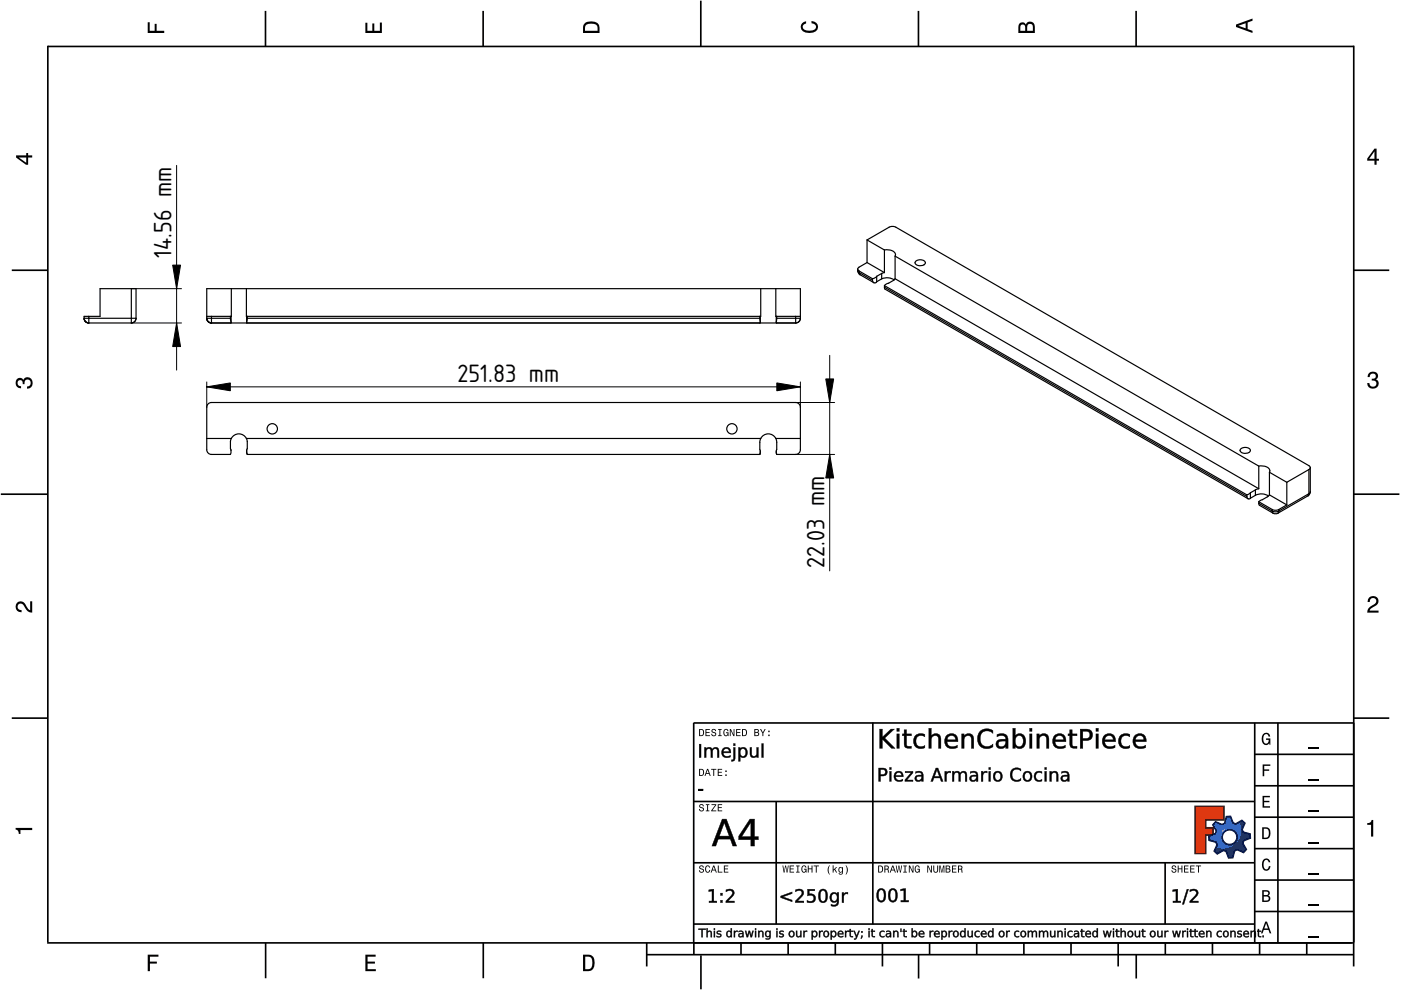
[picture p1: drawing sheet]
<svg xmlns="http://www.w3.org/2000/svg" width="297mm" height="210mm" viewBox="0 0 297 210" stroke-linecap="round" stroke-linejoin="round" font-family="sans-serif">
<defs><g id="words">
<g font-size="5">
<text x="36.4" y="54.7" transform="rotate(-90 36.4 54.7)">14.56 mm</text>
<text x="97" y="80.9">251.83 mm</text>
<text x="174.8" y="120.3" transform="rotate(-90 174.8 120.3)">22.03 mm</text>
</g>
</g></defs>
<g fill="none" stroke="#000" stroke-width=".35">
<path d="M10.1 9.7v190.1M10.1 9.9h277M56.3 2.3v7.5M102.4 2.3v7.5M148.6 .1v9.8M194.7 2.3v7.5M240.9 2.3v7.5M287 9.7v195.2M2.5 57.3h7.5M287.1 57.3h7.4M.2 104.8h10M287 104.8h9.7"/>
<path d="M2.5 152.3h7.5M147 153.3h140.1M147.1 153.3v49.1M185.1 153.2v42.8M266 159.9h21M266 153.3v46.7M270.9 153.3v46.7M287.1 152.3h7.4M147 169.9h119M164.6 169.9v26M266 179.9h21M266 173.3h21"/>
<path d="M266 166.6h21M10 199.9h277.1M56.3 199.9v7.5M102.5 199.9v7.5M137.1 199.9v5M147 195.9h119M147 182.9h119M157.1 199.9v2.5M167.1 199.9v2.5M177.1 199.9v2.5M187.1 199.9v5M197.1 199.9v2.5"/>
<path d="M207.1 199.9v2.5M217.1 199.9v2.5M227.1 199.9v2.5M237.1 199.9v5M247 182.9v13M247.1 199.9v2.5M257.1 199.9v2.5M266 193.3h21M266 186.6h21M267.1 199.9v2.5M277.1 199.9v2.5M137.1 202.4h150"/>
<path d="M148.6 202.6v7.2M194.8 202.4v5.1M240.9 202.4v5.1"/>
</g>
<g fill="#000">
<path d="M31.3 4.7h.4v1.8h1.1v-1.4h.4v1.4h1.6v.5h-3.5z" fill-rule="evenodd"/>
<path d="M77.5 4.8h.4v1.7h1v-1.5h.5v1.5h1.1v-1.7h.5v2.2h-3.5z" fill-rule="evenodd"/>
<path d="M124.1 4.9a2.19 2.19 0 0 0-.5 2.1h3.5v-1.2a1.42 1.42 0 0 0-1.7-1.3zM124.3 5.2a2.14 2.14 0 0 1 2.3 .3l.1 1h-2.7l.1-1z" fill-rule="evenodd"/>
<path d="M170.1 4.9l.8-.4v.5a.7 .7 0 0 0-.7 .5 .7 .7 0 0 0 .3 .8 1.69 1.69 0 0 0 2.5-.6 .9 .9 0 0 0-.9-.8v-.5a1.24 1.24 0 0 1 1.3 1.1 1.24 1.24 0 0 1-1 1.4 2.22 2.22 0 0 1-2.5-.7l-.1-.5z" fill-rule="evenodd"/>
<path d="M216.1 5l-.2 .8v1.2h3.5v-1.3a.98 .98 0 0 0-.7-1.1 .98 .98 0 0 0-1.2 .6 .84 .84 0 0 0-1.4-.2zM216.4 5.3a.54 .54 0 0 1 .7-.1 .54 .54 0 0 1 .3 .6v.7h-1.1zM217.9 5.2a.62 .62 0 0 1 .7-.1 .62 .62 0 0 1 .4 .6v.8h-1.2z" fill-rule="evenodd"/>
<path d="M262.1 5.2v.5l3.5 1.3v-.5l-1.1-.3v-1.4l1.1-.4v-.5zM262.6 5.5l1.5-.6v1.1z" fill-rule="evenodd"/>
<path d="M3.4 32.9v.5l2.1 1.5h.5v-1.5h.8v-.5h-.8v-.5h-.4v.5zM4 33.4h1.6v1.1z" fill-rule="evenodd"/>
<path d="M291.4 31.5l-1.5 2.1v.5h1.5v.8h.5v-.8h.5v-.4h-.5v-2.2zM291.4 32.1v1.6h-1.1z" fill-rule="evenodd"/>
<path d="M3.6 80.4a.86 .86 0 0 1 1.4 .1 1.06 1.06 0 0 1 1.2-.5 1.06 1.06 0 0 1 .7 1.2 1.1 1.1 0 0 1-1.2 1.2v-.4a.71 .71 0 0 0 .8-1 .71 .71 0 0 0-1.3-.1v.6h-.4a.61 .61 0 0 0-.3-.8 .61 .61 0 0 0-.8 .2 .61 .61 0 0 0 .2 .8l.6 .2v.4a1.15 1.15 0 0 1-1.2-.6 1.15 1.15 0 0 1 .3-1.3z" fill-rule="evenodd"/>
<path d="M290.3 79.1a1.08 1.08 0 0 1 1.3-.2 1.08 1.08 0 0 1 .5 1.3l-.4 .2a1.06 1.06 0 0 1 .6 1.3 1.06 1.06 0 0 1-1.2 .7 1.1 1.1 0 0 1-1.2-1.2h.4a.71 .71 0 0 0 1 .8 .71 .71 0 0 0 .1-1.3h-.6v-.4a.61 .61 0 0 0 .8-.3 .61 .61 0 0 0-.2-.8 .61 .61 0 0 0-.8 .2l-.2 .5h-.4z" fill-rule="evenodd"/>
<path d="M3.6 127.8a1.22 1.22 0 0 1 2 .7l.4 .6 .4 .3v-1.9h.4v2.4a1.8 1.8 0 0 1-1.7-1.4 .71 .71 0 0 0-.9-.5 .71 .71 0 0 0-.5 .8 .71 .71 0 0 0 .9 .6v.4a1.18 1.18 0 0 1-1.2-.6 1.18 1.18 0 0 1 .2-1.4z" fill-rule="evenodd"/>
<path d="M290.3 126.7a1.18 1.18 0 0 1 1.9 .3 1.18 1.18 0 0 1-1 1.7l-.5 .3-.3 .5h1.9v.4h-2.4a1.8 1.8 0 0 1 1.4-1.7 .71 .71 0 0 0 .5-.9 .71 .71 0 0 0-.9-.5 .71 .71 0 0 0-.5 .8h-.4z" fill-rule="evenodd"/>
<path d="M148.2 154.6v1.5h.5a.77 .77 0 0 0 .6-.8 .77 .77 0 0 0-.6-.7zM148.4 154.8a.58 .58 0 0 1 .7 .5 .58 .58 0 0 1-.7 .6zM149.6 154.6v1.5h.9v-.2h-.7v-.5h.6v-.2h-.6v-.4h.7v-.2zM151 154.7a.53 .53 0 0 0 0 .6 .53 .53 0 0 0 .6 .2 .32 .32 0 0 1-.3 .5 .32 .32 0 0 1-.3-.4h-.2a.5 .5 0 0 0 .7 .5 .5 .5 0 0 0 .1-.8l-.4-.1a.28 .28 0 0 1-.1-.4 .28 .28 0 0 1 .4-.1 .28 .28 0 0 1 .1 .3h.2a.51 .51 0 0 0-.3-.4 .51 .51 0 0 0-.5 .1zM152.3 154.6v.2h.2v1.1h-.2v.2h.7v-.2h-.3v-1.1h.3v-.2zM153.5 154.7a.81 .81 0 0 0 .5 1.4l.3-.2 .2 .2v-.8h-.6v.1h.4l-.2 .5a.6 .6 0 0 1-.5-.6 .6 .6 0 0 1 .4-.6l.2 .3h.2l-.1-.3a.53 .53 0 0 0-.8 0zM154.7 154.6v1.5h.2v-1.3l.6 1.3h.2v-1.5h-.2v1.2l-.5-1.2zM156.1 154.6v1.5h.9v-.2h-.7v-.5h.6v-.2h-.6v-.4h.7v-.2zM157.3 154.6v1.5h.5a.77 .77 0 0 0 .6-.8 .77 .77 0 0 0-.6-.7zM157.5 154.8a.58 .58 0 0 1 .7 .5 .58 .58 0 0 1-.7 .6zM159.9 154.6v1.5h.6a.42 .42 0 0 0 .5-.3 .42 .42 0 0 0-.3-.5l.2-.2-.1-.4zM160.1 154.8h.3a.23 .23 0 0 1 .3 .2 .23 .23 0 0 1-.3 .2h-.3zM160.1 155.4h.4a.26 .26 0 0 1 .3 .2 .26 .26 0 0 1-.3 .3h-.4zM161.1 154.6l.5 .9v.6h.2v-.6l.5-.9h-.2l-.4 .7-.3-.7zM162.9 155.8v.3h.3v-.3zM162.9 154.9v.3h.3v-.3z" fill-rule="evenodd"/>
<path d="M267.8 155.7a.85 .85 0 0 1 .9-.3 .85 .85 0 0 1 .6 .8h-.3l-.1-.3a.49 .49 0 0 0-.4-.3 .49 .49 0 0 0-.5 .3 1.2 1.2 0 0 0 .4 1.8 .66 .66 0 0 0 .6-.8h-.6v-.3h.9v1.3h-.1l-.1-.3-.3 .3a.85 .85 0 0 1-1.2-.7v-1.1z" fill-rule="evenodd"/>
<path d="M3.3 175.5h3.5v.5h-2.5v.8h-.3a.77 .77 0 0 0-.7-.9z" fill-rule="evenodd"/>
<path d="M148.4 170.6a.53 .53 0 0 0 0 .6 .53 .53 0 0 0 .6 .2 .32 .32 0 0 1-.3 .5 .32 .32 0 0 1-.3-.4h-.2a.5 .5 0 0 0 .7 .6 .5 .5 0 0 0 .1-.9l-.4-.1a.28 .28 0 0 1-.1-.4 .28 .28 0 0 1 .4-.1 .28 .28 0 0 1 .1 .4h.2a.51 .51 0 0 0-.3-.5 .51 .51 0 0 0-.5 .1zM149.7 170.5v.2h.2v1.1h-.2v.2h.7v-.2h-.3v-1.1h.3v-.2zM150.8 170.5v.2h.8l-.8 1.3h1.1v-.2h-.9l.9-1.3zM152.2 170.5v1.5h.9v-.2h-.7v-.5h.6v-.2h-.6v-.4h.7v-.2z" fill-rule="evenodd"/>
<path d="M148.2 163v1.5h.5a.77 .77 0 0 0 .6-.7 .77 .77 0 0 0-.6-.8zM148.4 163.2a.57 .57 0 0 1 .7 .6 .57 .57 0 0 1-.7 .5zM149.9 163l-.5 1.5h.2l.1-.4h.6l.2 .4h.2l-.6-1.5zM150 163.2l.3 .7h-.5zM150.8 163v.2h.4v1.3h.2v-1.3h.5v-.2zM152.2 163v1.5h.9v-.2h-.7v-.5h.6v-.2h-.6v-.4h.7v-.2zM153.8 164.2v.3h.3v-.3zM153.8 163.4v.3h.3v-.3z" fill-rule="evenodd"/>
<path d="M253.4 171h6.1v2.8h-3.9v1.7h1.6v1.5h-1.6v4h-2.2z" fill-rule="evenodd"/>
<path d="M257.7 174.3l-.5 .6 .7 1.3-.2 .6-1.4 .5v.9l1.5 .4 .3 .5-.7 1.4 .7 .5 1.3-.7 .6 .2 .5 1.4 .9-.1 .3-1.4 .6-.3 1.4 .6 .5-.6-.7-1.3 .2-.6 1.4-.5-.1-.9-1.4-.4-.3-.5 .6-1.4-.6-.6-1.3 .8-.6-.2-.5-1.4h-.9l-.4 1.5-.5 .2zM259.1 177.5a1.6 1.6 0 0 1 3.2 0 1.6 1.6 0 0 1-3.2 0z" fill-rule="evenodd"/>
<path d="M267.7 168.7h1.5v.3h-1.2v.8h1.1v.3h-1.1v.8h1.3v.3h-1.6z" fill-rule="evenodd"/>
<path d="M267.7 162.1h1.6v.3h-1.3v.7h1.1v.3h-1.1v1.2h-.3z" fill-rule="evenodd"/>
<path d="M267.6 175.4v2.5h.8a1.37 1.37 0 0 0 .7-2.2 1.56 1.56 0 0 0-1.5-.3zM267.9 175.7a.98 .98 0 0 1 1.2 .7 .98 .98 0 0 1-.7 1.2h-.5z" fill-rule="evenodd"/>
<path d="M289.9 174.5a.77 .77 0 0 0 .9-.6h.4v3.5h-.5v-2.5h-.8z" fill-rule="evenodd"/>
<path d="M148.4 183.6a.53 .53 0 0 0 0 .6 .53 .53 0 0 0 .6 .2 .32 .32 0 0 1-.3 .5 .32 .32 0 0 1-.3-.4h-.2a.5 .5 0 0 0 .7 .6 .5 .5 0 0 0 .1-.9l-.4-.1a.28 .28 0 0 1-.1-.4 .28 .28 0 0 1 .4-.1 .28 .28 0 0 1 .1 .4h.2a.51 .51 0 0 0-.3-.5 .51 .51 0 0 0-.5 .1zM149.6 183.7l-.1 .2a.67 .67 0 0 0 .1 .9 .67 .67 0 0 0 .8 .1l.2-.4h-.2l-.2 .3a.6 .6 0 0 1-.5-.5 .6 .6 0 0 1 .4-.6l.3 .3h.2l-.2-.4a.5 .5 0 0 0-.8 .1zM151.2 183.5l-.5 1.5h.2l.1-.4h.6l.2 .4h.2l-.6-1.5zM151.3 183.7l.3 .7h-.5zM152.2 183.5v1.5h1v-.2h-.8v-1.3zM153.5 183.5v1.5h.9v-.2h-.7v-.5h.6v-.2h-.6v-.4h.7v-.2z" fill-rule="evenodd"/>
<path d="M165.9 183.5l.3 1.5h.1l.3-1.3 .2 1.3h.2l.2-1.5h-.1l-.2 1.3-.2-1.3h-.2l-.2 1.3-.2-1.3zM167.4 183.5v1.5h1v-.2h-.8v-.5h.7v-.2h-.7v-.4h.7v-.2zM168.8 183.5v.2h.3v1.1h-.3v.2h.7v-.2h-.2v-1.1h.2v-.2zM170.1 183.7a.82 .82 0 0 0 .5 1.3l.3-.2 .1 .2v-.8h-.5v.2h.3l-.2 .4a.6 .6 0 0 1-.5-.5 .6 .6 0 0 1 .5-.6l.2 .3h.2l-.2-.4a.53 .53 0 0 0-.7 .1zM171.3 183.5v1.5h.2v-.7h.6v.7h.2v-1.5h-.2v.6h-.6v-.6zM172.5 183.5v.2h.5v1.3h.2v-1.3h.4v-.2zM175.8 183.5a1.35 1.35 0 0 0 .2 1.9 1.84 1.84 0 0 1 0-1.9zM176.5 183.5v1.5h.2v-.4l.2-.2 .4 .6h.2l-.4-.7 .4-.5h-.2l-.6 .6v-.9zM177.9 184a.59 .59 0 0 0-.2 .7 .59 .59 0 0 0 .7 .3l.1-.2a.31 .31 0 0 1-.1 .5 .31 .31 0 0 1-.4-.2h-.2a.47 .47 0 0 0 .5 .4 .47 .47 0 0 0 .4-.5v-1.2h-.2v.2l-.3-.2zM178 184.1l.1-.1a.42 .42 0 0 1 .4 .4 .42 .42 0 0 1-.4 .5l-.1-.3zM179.3 183.5a1.85 1.85 0 0 1 0 1.9 1.22 1.22 0 0 0 0-1.9z" fill-rule="evenodd"/>
<path d="M186.2 183.5v1.5h.5a.77 .77 0 0 0 .6-.7 .77 .77 0 0 0-.6-.8zM186.4 183.7a.58 .58 0 0 1 .6 .6 .58 .58 0 0 1-.6 .5zM187.5 183.5v1.5h.2v-.6a.45 .45 0 0 1 .5 .1 .45 .45 0 0 1 .1 .5h.2l-.2-.7a.42 .42 0 0 0 .1-.5 .42 .42 0 0 0-.4-.3zM187.7 183.7h.2a.26 .26 0 0 1 .4 .3 .26 .26 0 0 1-.4 .2h-.2zM189.2 183.5l-.6 1.5h.2l.2-.4h.6l.1 .4h.2l-.5-1.5zM189.3 183.7l.2 .7h-.4zM189.9 183.5l.3 1.5h.2l.2-1.3 .2 1.3h.2l.3-1.5h-.2l-.2 1.3-.2-1.3h-.2l-.2 1.3-.2-1.3zM191.5 183.5v.2h.3v1.1h-.3v.2h.8v-.2h-.3v-1.1h.3v-.2zM192.7 183.5v1.5h.2v-1.2l.5 1.2h.3v-1.5h-.2v1.2l-.6-1.2zM194.1 183.7a.81 .81 0 0 0 .5 1.3l.3-.2 .1 .2v-.8h-.5v.2h.3l-.2 .4a.6 .6 0 0 1-.5-.5 .6 .6 0 0 1 .5-.6l.2 .3h.2l-.2-.4a.53 .53 0 0 0-.7 .1zM196.6 183.5v1.5h.2v-1.2l.6 1.2h.2v-1.5h-.2v1.2l-.6-1.2zM197.9 183.5v.9a.52 .52 0 0 0 .5 .6 .52 .52 0 0 0 .5-.6v-.9h-.2v.9a.33 .33 0 0 1-.3 .5 .33 .33 0 0 1-.3-.5v-.9zM199.2 183.5v1.5h.1v-1.4l.3 1.4h.2l.3-1.4v1.4h.1v-1.5h-.2l-.3 1.3-.3-1.3zM200.5 183.5v1.5h.6a.42 .42 0 0 0 .4-.3 .42 .42 0 0 0-.2-.5l.2-.2-.1-.4zM200.7 183.7h.3a.23 .23 0 0 1 .3 .2 .23 .23 0 0 1-.3 .2h-.3zM200.7 184.3h.3a.26 .26 0 0 1 .3 .3 .26 .26 0 0 1-.3 .2h-.3zM201.8 183.5v1.5h1v-.2h-.8v-.5h.7v-.2h-.7v-.4h.8v-.2zM203.1 183.5v1.5h.2v-.6a.45 .45 0 0 1 .5 .1 .45 .45 0 0 1 .1 .5h.2l-.2-.7a.42 .42 0 0 0 .1-.5 .42 .42 0 0 0-.4-.3zM203.3 183.7h.3a.26 .26 0 0 1 .3 .3 .26 .26 0 0 1-.4 .2h-.2z" fill-rule="evenodd"/>
<path d="M248.5 183.6a.53 .53 0 0 0 0 .6 .53 .53 0 0 0 .6 .2 .32 .32 0 0 1-.2 .5 .32 .32 0 0 1-.3-.4h-.2a.5 .5 0 0 0 .6 .6 .5 .5 0 0 0 .2-.9l-.4-.1a.28 .28 0 0 1-.1-.4 .28 .28 0 0 1 .3-.1 .28 .28 0 0 1 .2 .4h.2a.51 .51 0 0 0-.3-.5 .51 .51 0 0 0-.6 .1zM249.7 183.5v1.5h.2v-.7h.6v.7h.2v-1.5h-.2v.6h-.6v-.6zM251 183.5v1.5h1v-.2h-.8v-.5h.7v-.2h-.7v-.4h.8v-.2zM252.3 183.5v1.5h1v-.2h-.8v-.5h.7v-.2h-.7v-.4h.8v-.2zM253.5 183.5v.2h.5v1.3h.2v-1.3h.5v-.2z" fill-rule="evenodd"/>
<path d="M268.3 195.4l-1 2.5h.4l.2-.7h1l.3 .7h.3l-.9-2.5zM268.4 195.8l.4 1.1h-.7z" fill-rule="evenodd"/>
<path d="M267.6 188.7v2.5h1a.7 .7 0 0 0 .7-.5 .7 .7 0 0 0-.4-.8 .61 .61 0 0 0 .3-.8 .61 .61 0 0 0-.7-.4zM267.9 189h.6a.38 .38 0 0 1 .4 .4 .38 .38 0 0 1-.5 .4h-.5zM267.9 190.1h.6a.44 .44 0 0 1 .5 .4 .44 .44 0 0 1-.5 .4h-.6z" fill-rule="evenodd"/>
<path d="M267.8 182.3a.85 .85 0 0 1 .9-.3 .85 .85 0 0 1 .6 .8h-.3l-.1-.2a.47 .47 0 0 0-.4-.3 .47 .47 0 0 0-.4 .3 1.21 1.21 0 0 0 .4 1.7 .64 .64 0 0 0 .5-.7h.4a.89 .89 0 0 1-.8 1 .89 .89 0 0 1-1-.7v-1.1z" fill-rule="evenodd"/>
<path d="M31.3 202.4h2.3v.4h-1.8v1.1h1.5v.4h-1.5v1.6h-.5z" fill-rule="evenodd"/>
<path d="M77.5 202.4h2.1v.4h-1.7v1.1h1.6v.4h-1.6v1.2h1.8v.4h-2.2z" fill-rule="evenodd"/>
<path d="M123.6 202.4v3.5h1.2a1.42 1.42 0 0 0 1.3-1.7 1.38 1.38 0 0 0-1.3-1.8zM124.1 202.8l1 .1a1.89 1.89 0 0 1 0 2.5l-1 .1z" fill-rule="evenodd"/>
</g>
<path d="M277.3 158.6h2.2M277.3 178.6h2.2M277.3 172h2.2M277.3 165.3h2.2M277.3 198.6h2.2M277.3 192h2.2M277.3 185.3h2.2" fill="none" stroke="#000" stroke-width=".25"/>
<g fill="#000">
<path d="M148.1 167.3h1v.3h-1z"/>
<path d="M148.2 157.8h.4v2.8h-.4zM149.4 158.5h.3v.3a.72 .72 0 0 1 .7-.4 .72 .72 0 0 1 .6 .5 .75 .75 0 0 1 .9-.4 .75 .75 0 0 1 .5 .8v1.3h-.3v-1.3a.52 .52 0 0 0-.6-.6 .52 .52 0 0 0-.4 .7v1.2h-.4v-1.3a.52 .52 0 0 0-.5-.6 .52 .52 0 0 0-.5 .7v1.2h-.3zM153.3 158.7a.98 .98 0 0 1 1.2-.2 .98 .98 0 0 1 .4 1.1h-1.5a.9 .9 0 0 0 1.5 .6v.3a1.19 1.19 0 0 1-1.6-.2 1.19 1.19 0 0 1 0-1.6zM153.6 158.9l-.2 .5h1.2a.6 .6 0 0 0-.4-.6 .6 .6 0 0 0-.6 .1zM155.5 158.5h.4l-.1 2.4-.2 .4-.5 .1v-.3h.2l.2-.2zM155.5 157.7h.4v.4h-.4zM156.6 158.5h.3v.3a.87 .87 0 0 1 1.1-.3 .87 .87 0 0 1 .5 1 .87 .87 0 0 1-.5 1.1 .87 .87 0 0 1-1.1-.3v1.1h-.3zM157.2 158.8a.8 .8 0 0 0-.3 1 .8 .8 0 0 0 .9 .5 .8 .8 0 0 0 .3-1 .8 .8 0 0 0-.9-.5zM159 158.5h.4v1.3a.55 .55 0 0 0 .5 .6 .55 .55 0 0 0 .5-.7v-1.2h.4v2.1h-.4v-.3a.77 .77 0 0 1-.9 .3 .77 .77 0 0 1-.5-.8zM161.5 157.7h.3v2.9h-.3z"/>
<path d="M148.2 157.7h.5v2.9h-.5zM148.2 157.8v2.8h.4v-2.8zM149.3 158.4h.5l-.1 .4a.69 .69 0 0 1 .7-.4 .69 .69 0 0 1 .6 .5 .77 .77 0 0 1 1-.5 .77 .77 0 0 1 .5 .9v1.3h-.4v-1.3a.48 .48 0 0 0-.6-.5 .48 .48 0 0 0-.4 .6v1.2h-.4v-1.3a.48 .48 0 0 0-.5-.5 .48 .48 0 0 0-.4 .6v1.2h-.5zM149.4 158.5v2.1h.3v-1.2a.56 .56 0 0 1 .5-.7 .56 .56 0 0 1 .6 .6l-.1 1.3h.4l-.1-1.2a.56 .56 0 0 1 .5-.7 .56 .56 0 0 1 .6 .6v1.3h.3v-1.3a.72 .72 0 0 0-.5-.8 .72 .72 0 0 0-.9 .5 .7 .7 0 0 0-.7-.5 .7 .7 0 0 0-.6 .5v-.5zM153.2 158.7a1 1 0 0 1 1.3-.2 1 1 0 0 1 .4 1.2l-1.5-.1a.88 .88 0 0 0 .6 .7 .88 .88 0 0 0 .9-.2v.4a1.23 1.23 0 0 1-1.6-.1 1.23 1.23 0 0 1-.1-1.7zM153.3 158.8a1.15 1.15 0 0 0 0 1.5 1.15 1.15 0 0 0 1.5 .2l.1-.3a.91 .91 0 0 1-1 .2 .91 .91 0 0 1-.6-.8h1.6a.93 .93 0 0 0-.5-1 .93 .93 0 0 0-1.1 .2zM153.6 158.9l-.2 .5h1.2a.6 .6 0 0 0-.4-.6 .6 .6 0 0 0-.6 .1zM153.5 158.9a.62 .62 0 0 1 .8-.2 .62 .62 0 0 1 .3 .7h-1.3zM155.5 158.4h.4v2.2a.65 .65 0 0 1-.2 .7 .65 .65 0 0 1-.7 .1v-.3l.3-.1 .2-.1zM155.5 158.5v2.4l-.1 .2h-.3v.3l.5-.1 .2-.4 .1-2.4zM155.5 157.6h.4v.5h-.4zM155.5 157.7v.4h.4v-.4zM156.5 158.4h.5l-.1 .4a.8 .8 0 0 1 .8-.4 .8 .8 0 0 1 .7 .5 1.08 1.08 0 0 1 0 1.3 1.08 1.08 0 0 1-1.2 .4l-.3-.3 .1 1.2h-.5zM156.6 158.5v2.9h.3v-1.3a.82 .82 0 0 0 1 .5 .82 .82 0 0 0 .5-1.1 .82 .82 0 0 0-.5-1 .82 .82 0 0 0-1 .5v-.5zM157.2 158.9a.76 .76 0 0 0-.3 .9 .76 .76 0 0 0 .9 .4 .76 .76 0 0 0 .3-.9 .76 .76 0 0 0-.9-.4zM157.2 158.8a.84 .84 0 0 1 1 .5 .84 .84 0 0 1-.5 1.1 .88 .88 0 0 1-.9-.6 .88 .88 0 0 1 .4-1zM159 158.4h.4v1.4a.5 .5 0 0 0 .5 .5 .5 .5 0 0 0 .5-.6v-1.3h.4v2.2h-.4v-.3a.79 .79 0 0 1-.9 .4 .79 .79 0 0 1-.5-.9zM159 158.5l.1 1.3a.74 .74 0 0 0 .5 .8 .74 .74 0 0 0 .9-.5l-.1 .5h.4v-2.1h-.4l.1 1.2a.59 .59 0 0 1-.6 .7 .59 .59 0 0 1-.6-.6l.1-1.3zM161.5 157.6h.4v3h-.4zM161.5 157.7v2.9h.3v-2.9z"/>
<path d="M186.5 154.6h.6v1.7l1.8-1.7h.7l-2 1.9 2.1 2.2h-.7l-1.9-2v2h-.6zM190.2 155.6h.5v3.1h-.5zM190.2 154.4h.5v.7h-.5zM191.7 154.7h.5v.9h1v.4h-1v2l.3 .2h.7v.5h-.5a.83 .83 0 0 1-1-1v-1.7h-.4v-.4h.4zM194.1 156a1.88 1.88 0 0 1 2-.3v.5a1.18 1.18 0 0 0-1.6 .1 1.18 1.18 0 0 0 0 1.6 1.18 1.18 0 0 0 1.6 .2v.4a1.64 1.64 0 0 1-2.2-.4 1.64 1.64 0 0 1 .2-2.1zM196.9 154.4h.5v1.7a1.11 1.11 0 0 1 1.4-.5 1.11 1.11 0 0 1 .7 1.2v1.9h-.5v-1.9a.79 .79 0 0 0-.8-.8 .79 .79 0 0 0-.8 .9v1.8h-.5zM200.7 156a1.41 1.41 0 0 1 1.7-.3 1.41 1.41 0 0 1 .7 1.6h-2.3a1.26 1.26 0 0 0 2 .8l.2-.1v.5a1.73 1.73 0 0 1-2.2-.1 1.73 1.73 0 0 1-.3-2.2zM201.1 156.2l-.3 .7h1.8a.87 .87 0 0 0-.5-.9 .87 .87 0 0 0-1 .2zM203.9 155.6h.5v.5a1.11 1.11 0 0 1 1.3-.5 1.11 1.11 0 0 1 .8 1.2v1.9h-.5v-1.9a.79 .79 0 0 0-.9-.8 .79 .79 0 0 0-.7 .9v1.8h-.5zM207.8 155.1a2.25 2.25 0 0 1 2.7-.2v.6a1.57 1.57 0 0 0-1.9-.4 1.57 1.57 0 0 0-.8 1.9 1.52 1.52 0 0 0 1.1 1.3 1.52 1.52 0 0 0 1.6-.5v.5a2.09 2.09 0 0 1-2.6 0 2.09 2.09 0 0 1-.5-2.5zM211.8 157.4a.72 .72 0 0 0 .4 1 .72 .72 0 0 0 .9-.6l.1-.7-1.1 .1zM211.4 155.7h.2a1.45 1.45 0 0 1 2.1 1.2v1.8h-.5v-.5a1.05 1.05 0 0 1-1.7 .3 1.05 1.05 0 0 1 .4-1.7l1.3-.1a1.1 1.1 0 0 0-1.8-.5zM215.6 156.1a1.32 1.32 0 0 0 .5 2.2 1.25 1.25 0 0 0 .9-1.2 1.25 1.25 0 0 0-.9-1.1zM214.7 154.4h.5v1.7a1.25 1.25 0 0 1 1.6-.4 1.25 1.25 0 0 1 .7 1.4 1.25 1.25 0 0 1-.7 1.5 1.25 1.25 0 0 1-1.6-.4v.5h-.5zM218.3 155.6h.5v3.1h-.5zM218.3 154.4h.5v.7h-.5zM219.8 155.6h.5v.5a1.11 1.11 0 0 1 1.4-.5 1.11 1.11 0 0 1 .7 1.2v1.9h-.5v-1.9a.79 .79 0 0 0-.8-.8 .79 .79 0 0 0-.8 .9v1.8h-.5zM223.6 156a1.41 1.41 0 0 1 1.7-.3 1.41 1.41 0 0 1 .7 1.6h-2.3a1.26 1.26 0 0 0 2 .8l.2-.1v.5a1.73 1.73 0 0 1-2.2-.1 1.73 1.73 0 0 1-.3-2.2zM224 156.2l-.3 .7h1.8a.87 .87 0 0 0-.5-.9 .87 .87 0 0 0-1 .2zM226.8 154.7h.5v.9h1v.4h-1l.1 2 .2 .2h.7v.5h-.5a.83 .83 0 0 1-1-1v-1.7h-.4v-.4h.4zM229.6 155v1.6h.7a.76 .76 0 0 0 .8-.8 .76 .76 0 0 0-.8-.8zM229 154.6h1.3a1.23 1.23 0 0 1 1.4 1.2 1.23 1.23 0 0 1-1.4 1.2h-.7v1.7h-.6zM232.4 155.6h.5v3.1h-.5zM232.4 154.4h.5v.7h-.5zM234.1 156a1.41 1.41 0 0 1 1.7-.3 1.41 1.41 0 0 1 .7 1.6h-2.3a1.26 1.26 0 0 0 2 .8l.2-.1v.5a1.73 1.73 0 0 1-2.2-.1 1.73 1.73 0 0 1-.3-2.2zM234.5 156.2l-.3 .7h1.8a.87 .87 0 0 0-.5-.9 .87 .87 0 0 0-1 .2zM237.5 156a1.88 1.88 0 0 1 2-.3v.5a1.18 1.18 0 0 0-1.5 .1 1.18 1.18 0 0 0 0 1.6 1.18 1.18 0 0 0 1.5 .2v.4a1.64 1.64 0 0 1-2.1-.4 1.64 1.64 0 0 1 .1-2.1zM240.6 156a1.41 1.41 0 0 1 1.7-.3 1.41 1.41 0 0 1 .7 1.6h-2.3a1.26 1.26 0 0 0 2 .8l.2-.1v.5a1.73 1.73 0 0 1-2.2-.1 1.73 1.73 0 0 1-.3-2.2zM241 156.2l-.3 .7h1.8a.87 .87 0 0 0-.5-.9 .87 .87 0 0 0-1 .2z"/>
<path d="M186.5 154.5h.6v1.8l1.8-1.8h.8l-2.1 2 2.3 2.2h-.9l-1.9-2v2h-.6zM186.5 154.6v4.1h.6l-.1-2.1 2 2.1h.7l-2.2-2.2 2.1-1.9h-.7l-1.9 1.8 .1-1.8zM190.1 155.6h.6v3.1h-.6zM190.2 155.6v3.1h.5v-3.1zM190.1 154.4h.6v.7h-.6zM190.2 154.4v.7h.5v-.7zM191.7 154.7h.5v.9h1.1v.4h-1.1l.1 2 .2 .2h.8v.5a1.15 1.15 0 0 1-1.6-1v-1.7h-.4v-.4h.4zM191.7 154.7v1l-.4-.1v.4h.4l.1 2a.73 .73 0 0 0 .9 .6l.5 .1v-.5l-.7 .1-.3-.2v-2.1h1v-.4l-1 .1v-1zM194 155.9a1.82 1.82 0 0 1 2.1-.2v.6a1.14 1.14 0 0 0-1.5 0 1.14 1.14 0 0 0 0 1.6 1.14 1.14 0 0 0 1.5 .1v.5a1.68 1.68 0 0 1-2.2-.3 1.68 1.68 0 0 1 .1-2.3zM194.1 156a1.6 1.6 0 0 0-.1 2.1 1.6 1.6 0 0 0 2.1 .4v-.4a1.22 1.22 0 0 1-1.6-.1 1.22 1.22 0 0 1 0-1.7 1.22 1.22 0 0 1 1.6-.1v-.4a1.83 1.83 0 0 0-2 .2zM196.9 154.4h.6l-.1 1.7a1.12 1.12 0 0 1 1.4-.5 1.12 1.12 0 0 1 .7 1.2v1.9h-.6v-1.9a.74 .74 0 0 0-.7-.8 .74 .74 0 0 0-.7 .9v1.8h-.6zM196.9 154.4v4.3h.5v-1.8a.83 .83 0 0 1 .8-1 .83 .83 0 0 1 .8 .9v1.9h.5l-.1-1.9a1.07 1.07 0 0 0-.7-1.2 1.07 1.07 0 0 0-1.3 .6v-1.8zM200.6 155.9a1.43 1.43 0 0 1 1.8-.3 1.43 1.43 0 0 1 .7 1.7l-2.3-.1a1.21 1.21 0 0 0 2 .9l.2-.1v.5a1.77 1.77 0 0 1-2.3-.2 1.77 1.77 0 0 1-.1-2.4zM200.7 156a1.65 1.65 0 0 0-.1 2.2 1.65 1.65 0 0 0 2.2 .3h.2v-.4a1.64 1.64 0 0 1-2.1-.2l-.2-.7 2.4 .1a1.37 1.37 0 0 0-.7-1.6 1.37 1.37 0 0 0-1.7 .3zM201.1 156.2l-.3 .7h1.8a.83 .83 0 0 0-.5-.9 .83 .83 0 0 0-1 .2zM201.1 156.2a.89 .89 0 0 1 1-.2 .89 .89 0 0 1 .5 .9h-1.8zM203.9 155.6h.5v.5a1.12 1.12 0 0 1 1.4-.5 1.12 1.12 0 0 1 .7 1.2v1.9h-.6v-1.9a.74 .74 0 0 0-.8-.8 .74 .74 0 0 0-.7 .9v1.8h-.5zM203.9 155.6v3.1h.5v-1.8a.83 .83 0 0 1 .7-1 .83 .83 0 0 1 .9 .9v1.9h.5l-.1-1.9a1.07 1.07 0 0 0-.8-1.2 1.07 1.07 0 0 0-1.2 .6v-.6zM207.7 155.1a2.23 2.23 0 0 1 2.9-.2v.7a1.57 1.57 0 0 0-2.1-.3 1.57 1.57 0 0 0-.5 2 1.54 1.54 0 0 0 2.6 .4v.6a2.13 2.13 0 0 1-2.7 0 2.13 2.13 0 0 1-.6-2.6zM207.8 155.1a2.11 2.11 0 0 0-.4 2.4 2.11 2.11 0 0 0 2.1 1.2l1-.4v-.5a1.58 1.58 0 0 1-2 .3 1.58 1.58 0 0 1-.7-1.9 1.55 1.55 0 0 1 1.1-1.2 1.55 1.55 0 0 1 1.6 .5v-.6a2.21 2.21 0 0 0-2.7 .2zM211.8 157.4a.68 .68 0 0 0 .4 .9 .68 .68 0 0 0 .9-.5l.1-.7-1.1 .1zM211.7 157.3l.4-.2h1.1a.91 .91 0 0 1-.4 1.1 .91 .91 0 0 1-1.2-.3zM211.3 155.7l.2-.1a1.49 1.49 0 0 1 2.3 1.3v1.8h-.6v-.5a1.11 1.11 0 0 1-1.4 .6 1.11 1.11 0 0 1-.6-1.4 1.11 1.11 0 0 1 1.3-.7h.7a1.12 1.12 0 0 0-1.9-.4zM211.4 155.7v.5l.1-.1a1.09 1.09 0 0 1 1.8 .7 1.72 1.72 0 0 0-2.1 .7 1.07 1.07 0 0 0 .8 1.2 1.07 1.07 0 0 0 1.3-.7l-.1 .7h.5v-1.8a1.45 1.45 0 0 0-2.3-1.1zM215.7 156.1a1.27 1.27 0 0 0 .4 2.2 1.2 1.2 0 0 0 .8-1.2 1.2 1.2 0 0 0-.8-1.1zM215.6 156.1a.94 .94 0 0 1 1.1 0 .94 .94 0 0 1 .3 1 .94 .94 0 0 1-.9 1.3 .94 .94 0 0 1-.9-1.3l.1-.6zM214.7 154.4h.6l-.1 1.7a1.17 1.17 0 0 1 1.3-.6 1.17 1.17 0 0 1 .9 1 1.59 1.59 0 0 1-1.4 2.3l-.5-.3-.2-.3v.5h-.6zM214.7 154.4v4.3h.5v-.7a1.2 1.2 0 0 0 1.5 .6 1.2 1.2 0 0 0 .7-1.5 1.21 1.21 0 0 0-.7-1.4 1.21 1.21 0 0 0-1.5 .5v-1.8zM218.3 155.6h.5v3.1h-.5zM218.3 155.6v3.1h.5v-3.1zM218.3 154.4h.5v.7h-.5zM218.3 154.4v.7h.5v-.7zM219.8 155.6h.6l-.1 .5a1.12 1.12 0 0 1 1.4-.5 1.12 1.12 0 0 1 .7 1.2v1.9h-.6v-1.9a.74 .74 0 0 0-.7-.8 .74 .74 0 0 0-.7 .9v1.8h-.6zM219.8 155.6v3.1h.5v-1.8a.83 .83 0 0 1 .8-1 .83 .83 0 0 1 .8 .9v1.9h.5l-.1-1.9a1.07 1.07 0 0 0-.7-1.2 1.07 1.07 0 0 0-1.3 .6v-.6zM223.5 155.9a1.43 1.43 0 0 1 1.8-.3 1.43 1.43 0 0 1 .7 1.7l-2.3-.1a1.21 1.21 0 0 0 2 .9l.2-.1v.5a1.77 1.77 0 0 1-2.3-.2 1.77 1.77 0 0 1-.1-2.4zM223.6 156a1.65 1.65 0 0 0-.1 2.2 1.65 1.65 0 0 0 2.2 .3h.2v-.4a1.64 1.64 0 0 1-2.1-.2l-.2-.7 2.4 .1a1.37 1.37 0 0 0-.7-1.6 1.37 1.37 0 0 0-1.7 .3zM224 156.2l-.3 .7h1.8a.83 .83 0 0 0-.5-.9 .83 .83 0 0 0-1 .2zM224 156.2a.89 .89 0 0 1 1-.2 .89 .89 0 0 1 .5 .9h-1.8zM226.8 154.7h.6l-.1 .9h1.1v.4h-1.1l.1 2 .2 .2h.8v.5a1.15 1.15 0 0 1-1.6-1v-1.7h-.4v-.4h.4zM226.8 154.7l.1 1-.5-.1v.4h.5v2a.73 .73 0 0 0 .9 .6l.5 .1v-.5l-.7 .1-.3-.2v-2.1h1v-.4l-1 .1v-1zM229.6 155v1.6l.7-.1a.72 .72 0 0 0 .7-.7 .72 .72 0 0 0-.7-.7zM229.5 155h.8a.81 .81 0 0 1 .8 .8 .81 .81 0 0 1-.8 .8h-.8zM229 154.5h1.3a1.27 1.27 0 0 1 1.4 1.3 1.27 1.27 0 0 1-1.4 1.3l-.7-.1v1.7h-.6zM229 154.6v4.1h.6l-.1-1.7a1.62 1.62 0 0 0 2.1-.8 1.16 1.16 0 0 0-1.3-1.6zM232.3 155.6h.6v3.1h-.6zM232.4 155.6v3.1h.5v-3.1zM232.3 154.4h.6v.7h-.6zM232.4 154.4v.7h.5v-.7zM234.1 155.9a1.43 1.43 0 0 1 1.7-.3 1.43 1.43 0 0 1 .7 1.7l-2.2-.1a1.21 1.21 0 0 0 1.9 .9l.3-.1v.5a1.77 1.77 0 0 1-2.4-.2 1.77 1.77 0 0 1 0-2.4zM234.1 156a1.65 1.65 0 0 0 0 2.2 1.65 1.65 0 0 0 2.1 .3h.2v-.4a1.64 1.64 0 0 1-2.1-.2l-.1-.7 2.3 .1a1.37 1.37 0 0 0-.7-1.6 1.37 1.37 0 0 0-1.7 .3zM234.6 156.2l-.4 .7h1.8a.83 .83 0 0 0-.5-.9 .83 .83 0 0 0-.9 .2zM234.5 156.2a.89 .89 0 0 1 1-.2 .89 .89 0 0 1 .5 .9h-1.8zM237.5 155.9a1.82 1.82 0 0 1 2.1-.2v.6a1.14 1.14 0 0 0-1.6 0 1.14 1.14 0 0 0 0 1.6 1.14 1.14 0 0 0 1.6 .1v.5a1.68 1.68 0 0 1-2.2-.3 1.68 1.68 0 0 1 .1-2.3zM237.6 156a1.6 1.6 0 0 0-.2 2.1 1.6 1.6 0 0 0 2.1 .4l.1-.4a1.22 1.22 0 0 1-1.7-.1 1.22 1.22 0 0 1 0-1.7 1.22 1.22 0 0 1 1.7-.1l-.1-.4a1.83 1.83 0 0 0-1.9 .2zM240.6 155.9a1.43 1.43 0 0 1 1.7-.3 1.43 1.43 0 0 1 .7 1.7l-2.2-.1a1.21 1.21 0 0 0 1.9 .9l.2-.1v.5a1.77 1.77 0 0 1-2.3-.2 1.77 1.77 0 0 1 0-2.4zM240.6 156a1.65 1.65 0 0 0 0 2.2 1.65 1.65 0 0 0 2.1 .3h.2v-.4a1.64 1.64 0 0 1-2.1-.2l-.1-.7 2.3 .1a1.37 1.37 0 0 0-.7-1.6 1.37 1.37 0 0 0-1.7 .3zM241.1 156.2l-.4 .7h1.8a.83 .83 0 0 0-.5-.9 .83 .83 0 0 0-.9 .2zM241 156.2a.89 .89 0 0 1 1-.2 .89 .89 0 0 1 .5 .9h-1.8z"/>
<path d="M148 167.3h1.1v.4h-1.1zM148.1 167.3v.3h1v-.3z"/>
<path d="M153.6 174.4l-1.1 2.9h2.1zM153.1 173.7h.9l2.2 5.7h-.8l-.5-1.5h-2.6l-.5 1.5h-.9zM159.2 174.3l-2 3.1h2zM159 173.7h1v3.7h.8v.6h-.8v1.4h-.8v-1.4h-2.6v-.7z"/>
<path d="M153.5 174.4l-1 2.9h2.1zM153.6 174.3l1.1 3h-2.3zM153.1 173.6h.9l2.2 5.8h-.9l-.4-1.5h-2.6l-.5 1.5h-.9zM153.1 173.7l-2.2 5.7h.9l.4-1.5h2.7l.5 1.5h.8l-2.2-5.7zM159.2 174.3l-1.9 3.1h1.9zM159.2 174.2v3.2h-2zM159 173.6h1v3.8l.8-.1v.8l-.8-.1v1.4h-.8v-1.4l-2.6 .1v-.8zM159 173.7l-2.4 3.6v.7h2.6v1.4h.8l-.1-1.4h.9v-.6h-.9l.1-3.7z"/>
<path d="M186.7 163.2v1h.5a.53 .53 0 0 0 .5-.5 .53 .53 0 0 0-.5-.5zM186.3 162.8a1.69 1.69 0 0 1 1.7 .4 .85 .85 0 0 1 0 1 .85 .85 0 0 1-.8 .3h-.5v1.2h-.4zM188.6 163.5h.4v2.2h-.4zM188.6 162.7h.4v.5h-.4zM189.8 163.8a.98 .98 0 0 1 1.2-.2 .98 .98 0 0 1 .5 1.1h-1.6a.9 .9 0 0 0 1.5 .5v.4a1.19 1.19 0 0 1-1.6-.2 1.19 1.19 0 0 1 0-1.6zM190.1 164l-.2 .4h1.2a.6 .6 0 0 0-.3-.6 .6 .6 0 0 0-.7 .2zM191.9 163.5h1.7v.4l-1.3 1.5h1.3v.3h-1.7v-.4l1.3-1.5h-1.3zM194.5 164.7a.48 .48 0 0 0 .2 .7 .48 .48 0 0 0 .6-.3l.1-.5zM194.1 163.6a1.02 1.02 0 0 1 1.6 .9v1.2h-.3v-.4a.75 .75 0 0 1-.9 .4 .75 .75 0 0 1-.5-.9 .75 .75 0 0 1 .9-.5h.5a.76 .76 0 0 0-1.3-.3zM198.7 163.2l-.6 1.4h1.1zM198.4 162.8h.5l1 2.9h-.4l-.2-.8h-1.3l-.2 .8h-.4zM200.3 163.5h.4v.4l.4-.4h.5v.4a.62 .62 0 0 0-.7 0 .62 .62 0 0 0-.2 .6v1.2h-.4zM201.9 163.5h.4v.4a.72 .72 0 0 1 .6-.4 .72 .72 0 0 1 .7 .5 .75 .75 0 0 1 .9-.5 .75 .75 0 0 1 .5 .9v1.3h-.3v-1.3a.52 .52 0 0 0-.6-.6 .52 .52 0 0 0-.5 .7v1.2h-.3v-1.3a.52 .52 0 0 0-.6-.6 .52 .52 0 0 0-.4 .7v1.2h-.4zM206.1 164.7a.48 .48 0 0 0 .2 .7 .48 .48 0 0 0 .6-.3l.1-.5zM205.7 163.6a1.02 1.02 0 0 1 1.6 .9v1.2h-.3v-.4a.75 .75 0 0 1-.9 .4 .75 .75 0 0 1-.5-.9 .75 .75 0 0 1 .9-.5h.5a.76 .76 0 0 0-1.3-.3zM208.1 163.5h.3v.4l.4-.4h.5v.4a.62 .62 0 0 0-.7 0 .62 .62 0 0 0-.2 .6v1.2h-.3zM209.7 163.5h.3v2.2h-.3zM209.7 162.7h.3v.5h-.3zM211.2 163.9a.79 .79 0 0 0-.3 1 .79 .79 0 0 0 1 .4 .79 .79 0 0 0 .3-1 .79 .79 0 0 0-1-.4zM210.5 164.6a1.07 1.07 0 0 1 2.1 0 1.07 1.07 0 0 1-2.1 0zM214.5 163.2a1.56 1.56 0 0 1 1.9-.1v.4a1.1 1.1 0 0 0-1.5 0 1.1 1.1 0 0 0 0 1.5 1.1 1.1 0 0 0 1.5 0v.4a1.48 1.48 0 0 1-2-.2 1.48 1.48 0 0 1 .1-2zM217.5 163.9a.79 .79 0 0 0-.3 1 .79 .79 0 0 0 1 .4 .79 .79 0 0 0 .3-1 .79 .79 0 0 0-1-.4zM216.8 164.6a1.07 1.07 0 0 1 2.1 0 1.07 1.07 0 0 1-2.1 0zM219.5 163.8l.5-.3h.5l.4 .1v.4a.82 .82 0 0 0-1.1 .1 .82 .82 0 0 0 0 1.1 .82 .82 0 0 0 1.1 .1v.3a1.14 1.14 0 0 1-1.5-.3 1.14 1.14 0 0 1 .1-1.5zM221.5 163.5h.4v2.2h-.4zM221.5 162.7h.4v.5h-.4zM222.6 163.5h.3v.4a.77 .77 0 0 1 1-.4 .77 .77 0 0 1 .4 .9v1.3h-.3v-1.3a.55 .55 0 0 0-.6-.6 .55 .55 0 0 0-.5 .7v1.2h-.3zM225.4 164.7a.48 .48 0 0 0 .2 .7 .48 .48 0 0 0 .7-.3v-.5zM225.1 163.6a1.02 1.02 0 0 1 1.6 .9v1.2h-.4v-.4a.75 .75 0 0 1-.9 .4 .75 .75 0 0 1-.4-.9 .75 .75 0 0 1 .9-.5h.4a.76 .76 0 0 0-1.2-.3z"/>
<path d="M186.7 163.2v1h.5a.49 .49 0 0 0 .5-.5 .49 .49 0 0 0-.5-.5zM186.6 163.1h.6a.58 .58 0 0 1 .6 .6 .58 .58 0 0 1-.6 .6h-.6zM186.2 162.8h.1a1.73 1.73 0 0 1 1.7 .4 .99 .99 0 0 1-.1 1.2 .99 .99 0 0 1-1.2 .1v1.2h-.5zM186.3 162.8v2.9h.4l-.1-1.2a.98 .98 0 0 0 1.1-.1 .98 .98 0 0 0 .3-1l-.3-.4zM188.6 163.5h.4v2.2h-.4zM188.6 163.5v2.2h.4v-2.2zM188.6 162.7h.4v.5h-.4zM188.6 162.7v.5h.4v-.5zM189.8 163.8a1 1 0 0 1 1.2-.3 1 1 0 0 1 .5 1.2h-1.6a.88 .88 0 0 0 .7 .7 .88 .88 0 0 0 .9-.2v.4a1.23 1.23 0 0 1-1.7-.2 1.23 1.23 0 0 1 0-1.6zM189.8 163.8a1.15 1.15 0 0 0 .1 1.6 1.15 1.15 0 0 0 1.5 .1v-.3a.91 .91 0 0 1-1 .3 .91 .91 0 0 1-.6-.9l1.6 .1a.93 .93 0 0 0-.4-1.1 .93 .93 0 0 0-1.2 .2zM190.1 164l-.2 .4h1.2a.6 .6 0 0 0-.3-.5 .6 .6 0 0 0-.7 .1zM190.1 163.9a.62 .62 0 0 1 .7-.1 .62 .62 0 0 1 .3 .7h-1.2zM191.9 163.5h1.7v.4l-1.3 1.5 1.3-.1v.4h-1.8v-.4l1.4-1.4h-1.3zM191.9 163.5v.3h1.4l-1.4 1.5v.4h1.7v-.3h-1.4l1.4-1.5v-.4zM194.5 164.7a.44 .44 0 0 0 .2 .7 .44 .44 0 0 0 .6-.3l.1-.5zM194.3 164.7l1.1-.1a.61 .61 0 0 1-.3 .8 .61 .61 0 0 1-.8-.4zM194.1 163.6a1.18 1.18 0 0 1 1.7 .6v1.5h-.4v-.4a.77 .77 0 0 1-1 .4 .77 .77 0 0 1-.4-.9 .77 .77 0 0 1 .9-.5h.5a.79 .79 0 0 0-1.3-.3zM194.1 163.6v.4a.7 .7 0 0 1 .8-.3 .7 .7 0 0 1 .5 .7h-.5a.71 .71 0 0 0-.9 .4 .71 .71 0 0 0 .5 .9 .71 .71 0 0 0 .9-.4v-.1v.5h.3v-1.2a.98 .98 0 0 0-.5-.9 .98 .98 0 0 0-1.1 .1zM198.6 163.2l-.5 1.4h1.1zM198.7 163.1l.5 1.6h-1.1zM198.4 162.8h.5l1.1 2.9h-.5l-.2-.8h-1.3l-.2 .8h-.5zM198.4 162.8l-1 2.9h.4l.2-.8h1.3l.2 .8h.4l-1-2.9zM200.3 163.5h.4v.4l.2-.3 .7-.1-.1 .4a.57 .57 0 0 0-.6 .1 .57 .57 0 0 0-.2 .5v1.2h-.4zM200.3 163.5v2.2h.4l-.1-1.2a.62 .62 0 0 1 .3-.6 .62 .62 0 0 1 .7 0l-.1-.3a.78 .78 0 0 0-.9 .4l.1-.5zM201.9 163.5h.4v.4a.69 .69 0 0 1 .6-.5 .69 .69 0 0 1 .7 .6 .77 .77 0 0 1 .9-.5 .77 .77 0 0 1 .5 .9v1.3h-.4v-1.3a.48 .48 0 0 0-.5-.6 .48 .48 0 0 0-.4 .7v1.2h-.5v-1.3a.48 .48 0 0 0-.5-.6 .48 .48 0 0 0-.4 .7v1.2h-.4zM201.9 163.5v2.2h.4l-.1-1.2a.56 .56 0 0 1 .5-.7 .56 .56 0 0 1 .6 .6v1.3h.3v-1.2a.56 .56 0 0 1 .5-.7 .56 .56 0 0 1 .6 .6v1.3h.3v-1.3a.72 .72 0 0 0-.6-.8 .72 .72 0 0 0-.8 .5 .7 .7 0 0 0-.7-.6 .7 .7 0 0 0-.7 .5l.1-.5zM206.1 164.7a.44 .44 0 0 0 .2 .7 .44 .44 0 0 0 .6-.3l.1-.5zM205.9 164.7l1.1-.1a.61 .61 0 0 1-.3 .8 .61 .61 0 0 1-.8-.4zM205.7 163.6a1.18 1.18 0 0 1 1.7 .6v1.5h-.4v-.4a.77 .77 0 0 1-1 .4 .77 .77 0 0 1-.4-.9 .77 .77 0 0 1 .9-.5h.5a.79 .79 0 0 0-1.3-.3zM205.7 163.6v.4a.7 .7 0 0 1 .8-.3 .7 .7 0 0 1 .5 .7h-.5a.71 .71 0 0 0-.9 .4 .71 .71 0 0 0 .5 .9 .71 .71 0 0 0 .9-.4v-.1v.5h.3v-1.2a.98 .98 0 0 0-.5-.9 .98 .98 0 0 0-1.1 .1zM208 163.5h.4v.4l.3-.3 .6-.1v.4a.57 .57 0 0 0-.6 .1 .57 .57 0 0 0-.3 .5v1.2h-.4zM208.1 163.5v2.2h.3v-1.2a.62 .62 0 0 1 .2-.6 .62 .62 0 0 1 .7 0l-.1-.3a.78 .78 0 0 0-.8 .4v-.5zM209.6 163.5h.4v2.2h-.4zM209.7 163.5v2.2h.3v-2.2zM209.6 162.7h.4v.5h-.4zM209.7 162.7v.5h.3v-.5zM211.3 163.9a.75 .75 0 0 0-.3 1 .75 .75 0 0 0 .8 .4 .75 .75 0 0 0 .3-.9 .75 .75 0 0 0-.8-.5zM211.1 164a.71 .71 0 0 1 .9-.1 .71 .71 0 0 1 .2 1 .66 .66 0 0 1-.8 .6 .66 .66 0 0 1-.5-.9zM210.4 164.6a1.15 1.15 0 0 1 2.3 0 1.15 1.15 0 0 1-2.3 0zM210.5 164.6a1.05 1.05 0 0 0 2.1 0 1.05 1.05 0 0 0-2.1 0zM214.5 163.2a1.54 1.54 0 0 1 2-.1v.5a1.09 1.09 0 0 0-1.5-.2 1.09 1.09 0 0 0-.3 1.5 1.09 1.09 0 0 0 1.8 0v.5a1.52 1.52 0 0 1-2.1-.1 1.52 1.52 0 0 1 .1-2.1zM214.6 163.2a1.44 1.44 0 0 0-.1 2 1.44 1.44 0 0 0 1.9 .2v-.4a1.12 1.12 0 0 1-1.4 .3 1.12 1.12 0 0 1-.4-1.4 1.08 1.08 0 0 1 .8-.8 1.08 1.08 0 0 1 1 .4v-.4a1.51 1.51 0 0 0-1.8 .1zM217.5 163.9a.75 .75 0 0 0-.2 1 .75 .75 0 0 0 .8 .4 .75 .75 0 0 0 .3-.9 .75 .75 0 0 0-.9-.5zM217.4 164a.71 .71 0 0 1 .9-.1 .71 .71 0 0 1 .2 1 .66 .66 0 0 1-.8 .6 .66 .66 0 0 1-.5-.9zM216.7 164.6a1.15 1.15 0 0 1 2.3 0 1.15 1.15 0 0 1-2.3 0zM216.8 164.6a1.05 1.05 0 0 0 2.1 0 1.05 1.05 0 0 0-2.1 0zM219.5 163.8a1.25 1.25 0 0 1 1.5-.2v.4a.78 .78 0 0 0-1.1 .1 .78 .78 0 0 0 0 1.1 .78 .78 0 0 0 1.1 0v.1a.61 .61 0 0 1-.4 .5 .61 .61 0 0 1-.6-.1 1.22 1.22 0 0 1-.5-1.9zM219.6 163.8a1.09 1.09 0 0 0-.1 1.5 1.09 1.09 0 0 0 1.4 .2v-.2a.83 .83 0 0 1-1.1-.1 .83 .83 0 0 1 0-1.2 .83 .83 0 0 1 1.1 0v-.4a1.52 1.52 0 0 0-1.3 .2zM221.5 163.5h.4v2.2h-.4zM221.5 163.5v2.2h.4v-2.2zM221.5 162.7h.4v.5h-.4zM221.5 162.7v.5h.4v-.5zM222.5 163.5h.5l-.1 .4a.78 .78 0 0 1 1-.4 .78 .78 0 0 1 .5 .9v1.3h-.4v-1.3a.5 .5 0 0 0-.6-.6 .5 .5 0 0 0-.4 .7v1.2h-.5zM222.6 163.5v2.2h.3v-1.2a.59 .59 0 0 1 .5-.7 .59 .59 0 0 1 .6 .6v1.3h.3v-1.3a.73 .73 0 0 0-.5-.9 .73 .73 0 0 0-.9 .5v-.5zM225.4 164.7a.44 .44 0 0 0 .2 .7 .44 .44 0 0 0 .6-.3l.1-.5zM225.3 164.7l1-.1a.61 .61 0 0 1-.3 .8 .61 .61 0 0 1-.8-.4zM225 163.6a1.18 1.18 0 0 1 1.7 .6v1.5h-.4v-.4a.77 .77 0 0 1-.9 .4 .77 .77 0 0 1-.5-.9 .77 .77 0 0 1 1-.5h.4a.79 .79 0 0 0-1.3-.3zM225.1 163.6v.4a.7 .7 0 0 1 .8-.3 .7 .7 0 0 1 .4 .7h-.4a.71 .71 0 0 0-.9 .4 .71 .71 0 0 0 .4 .9 .71 .71 0 0 0 .9-.4l.1-.1-.1 .5h.4l-.1-1.2a.98 .98 0 0 0-.5-.9 .98 .98 0 0 0-1 .1z"/>
<path d="M148.1 196.9h1.5v.2h-.6v1.6h-.3v-1.6h-.6zM149.8 196.8h.2v.8a.48 .48 0 0 1 .6-.2 .48 .48 0 0 1 .3 .5v.8h-.2v-.8a.34 .34 0 0 0-.4-.4 .34 .34 0 0 0-.3 .4v.8h-.2zM151.4 197.4h.2v1.3h-.2zM151.4 196.8h.2v.3h-.2zM152.1 197.4h.6h.2l-.1 .2a.33 .33 0 0 0-.4-.1 .33 .33 0 0 0-.2 .3 .54 .54 0 0 1 .6 .2 .54 .54 0 0 1 0 .6l-.7 .1-.2-.3a.39 .39 0 0 0 .5 .2 .39 .39 0 0 0 .3-.4 .54 .54 0 0 1-.6-.2 .54 .54 0 0 1 0-.6zM154.1 197.5l.4-.2 .4 .3v-.8h.3v1.9h-.3v-.2a.61 .61 0 0 1-.8 0 .61 .61 0 0 1-.1-.8zM154.3 197.7a.47 .47 0 0 0-.1 .6 .47 .47 0 0 0 .6 .1 .47 .47 0 0 0 .2-.6 .47 .47 0 0 0-.7-.1zM155.6 197.4h.2v.2l.6-.3v.3a.39 .39 0 0 0-.4 0 .39 .39 0 0 0-.2 .4v.7h-.2zM156.8 198.1v.1a.32 .32 0 0 0 .2 .4 .32 .32 0 0 0 .4-.3v-.3zM156.6 197.4a.64 .64 0 0 1 1.1 .5v.8h-.3v-.2a.47 .47 0 0 1-.6 .2 .47 .47 0 0 1-.2-.5 .47 .47 0 0 1 .5-.3h.3a.47 .47 0 0 0-.3-.4 .47 .47 0 0 0-.5 .1zM158 197.4h.2l.3 1 .2-1h.3l.3 1 .2-1h.3l-.4 1.3h-.3l-.2-1.1-.3 1.1h-.3zM160.1 197.4h.2v1.3h-.2zM160.1 196.8h.2v.3h-.2zM160.8 197.4h.2v.2a.48 .48 0 0 1 .6-.2 .48 .48 0 0 1 .3 .5v.8h-.3v-.8a.34 .34 0 0 0-.3-.4 .34 .34 0 0 0-.3 .4v.8h-.2zM162.5 197.6a.44 .44 0 0 0 0 .7 .44 .44 0 0 0 .6-.1v-.6l-.3-.1zM162.4 197.5l.3-.2 .5 .3v-.2h.2v1.1a.68 .68 0 0 1-1 .6v-.2a.5 .5 0 0 0 .5 .1 .5 .5 0 0 0 .3-.5 .6 .6 0 0 1-.9 0 .6 .6 0 0 1 0-.8zM164.6 197.4h.2v1.3h-.2zM164.6 196.8h.2v.3h-.2zM165.3 197.4h.6h.2l-.1 .2a.33 .33 0 0 0-.3-.1 .33 .33 0 0 0-.2 .3 .54 .54 0 0 1 .5 .2 .54 .54 0 0 1 .1 .6l-.8 .1-.1-.3a.39 .39 0 0 0 .4 .2 .39 .39 0 0 0 .3-.4 .54 .54 0 0 1-.5-.2 .54 .54 0 0 1-.1-.6zM167.6 197.7a.45 .45 0 0 0-.1 .7 .45 .45 0 0 0 .7-.2l-.1-.5-.3-.2zM167.2 198a.67 .67 0 0 1 1.3 0 .67 .67 0 0 1-1.3 0zM168.8 197.4h.2v.8a.34 .34 0 0 0 .4 .3 .34 .34 0 0 0 .3-.4v-.7h.2v1.3h-.2v-.2a.48 .48 0 0 1-.6 .2 .48 .48 0 0 1-.3-.5zM170.3 197.4h.3v.2l.5-.3v.3a.39 .39 0 0 0-.4 0 .39 .39 0 0 0-.1 .4v.7h-.3zM172.1 197.4h.2v.2a.61 .61 0 0 1 .9-.1 .61 .61 0 0 1 0 .9 .51 .51 0 0 1-.4 .3 .51 .51 0 0 1-.5-.2v.7h-.2zM172.4 197.7a.47 .47 0 0 0-.1 .6 .47 .47 0 0 0 .7 .1 .47 .47 0 0 0 .1-.6 .47 .47 0 0 0-.7-.1zM173.6 197.4h.3v.2l.5-.3v.3a.39 .39 0 0 0-.4 0 .39 .39 0 0 0-.1 .4v.7h-.3zM174.9 197.7a.45 .45 0 0 0-.1 .7 .45 .45 0 0 0 .7-.2l-.1-.5-.2-.2zM174.5 198a.67 .67 0 0 1 1.3 0 .67 .67 0 0 1-1.3 0zM176.1 197.4h.3v.2a.61 .61 0 0 1 .8-.1 .61 .61 0 0 1 .1 .9 .51 .51 0 0 1-.5 .3 .51 .51 0 0 1-.4-.2v.7h-.3zM176.5 197.7a.47 .47 0 0 0-.2 .6 .47 .47 0 0 0 .7 .1 .47 .47 0 0 0 .1-.6 .47 .47 0 0 0-.6-.1zM177.8 197.5a.61 .61 0 0 1 .7-.1 .61 .61 0 0 1 .3 .7h-1a.59 .59 0 0 0 1 .3v.2a.75 .75 0 0 1-1-.1 .75 .75 0 0 1 0-1zM177.9 197.6l-.1 .3h.8l-.2-.4zM179.2 197.4h.2v.2l.5-.3v.3a.39 .39 0 0 0-.4 0 .39 .39 0 0 0-.1 .4v.7h-.2zM180.2 197h.2v.4h.4v.1h-.4v.9l.4 .1v.2h-.4l-.2-.2v-1h-.2zM181 197.4h.2l.4 1 .4-1h.3l-.9 1.8h-.3v-.2h.3l.1-.3zM182.6 197.4h.3v.3h-.3zM182.6 198.4h.3v.2l-.2 .4h-.2zM184.2 197.4h.2v1.3h-.2zM184.2 196.8h.2v.3h-.2zM184.8 197h.2v.4h.5v.1h-.5l.1 .9 .4 .1v.2h-.4l-.3-.2v-1h-.1zM186.6 197.5a.5 .5 0 0 1 .9 .1 .51 .51 0 0 0-.7 .1 .51 .51 0 0 0 0 .7 .51 .51 0 0 0 .7 0 .5 .5 0 0 1-.9 .1l-.1-.5zM188.1 198.1l-.1 .1a.32 .32 0 0 0 .3 .4 .32 .32 0 0 0 .4-.3v-.3zM187.9 197.4a.64 .64 0 0 1 1 .5v.8h-.2v-.2a.47 .47 0 0 1-.6 .2 .47 .47 0 0 1-.3-.5 .47 .47 0 0 1 .6-.3h.3a.47 .47 0 0 0-.3-.4 .47 .47 0 0 0-.5 .1zM189.4 197.4h.2v.2a.48 .48 0 0 1 .6-.2 .48 .48 0 0 1 .3 .5v.8h-.2v-.8a.34 .34 0 0 0-.4-.4 .34 .34 0 0 0-.3 .4v.8h-.2zM190.9 196.9h.2v.7h-.2zM191.6 197h.2v.4h.4v.1h-.4v.9l.4 .1v.2h-.4l-.2-.2v-1h-.2zM193.6 197.7a.47 .47 0 0 0-.1 .6 .47 .47 0 0 0 .7 .1 .47 .47 0 0 0 .1-.6 .47 .47 0 0 0-.7-.1zM193.3 196.8h.2v.8a.61 .61 0 0 1 .9-.1 .61 .61 0 0 1 0 .9 .51 .51 0 0 1-.4 .3 .51 .51 0 0 1-.5-.2v.2h-.2zM194.9 197.5a.61 .61 0 0 1 .8-.1 .61 .61 0 0 1 .3 .7h-1a.59 .59 0 0 0 .9 .3v.2a.75 .75 0 0 1-1-.1 .75 .75 0 0 1 0-1zM195.1 197.6l-.1 .3h.8l-.3-.4zM197.1 197.4h.2v.2l.6-.3v.3a.39 .39 0 0 0-.4 0 .39 .39 0 0 0-.2 .4v.7h-.2zM198.2 197.5a.61 .61 0 0 1 .7-.1 .61 .61 0 0 1 .3 .7h-1a.59 .59 0 0 0 1 .3v.2a.75 .75 0 0 1-1-.1 .75 .75 0 0 1 0-1zM198.4 197.6l-.2 .3h.8l-.2-.4zM199.6 197.4h.2v.2a.61 .61 0 0 1 .9-.1 .61 .61 0 0 1 0 .9 .51 .51 0 0 1-.4 .3 .51 .51 0 0 1-.5-.2v.7h-.2zM199.9 197.7a.47 .47 0 0 0-.1 .6 .47 .47 0 0 0 .7 .1 .47 .47 0 0 0 .1-.6 .47 .47 0 0 0-.7-.1zM201.1 197.4h.3v.2l.5-.3v.3a.39 .39 0 0 0-.4 0 .39 .39 0 0 0-.1 .4v.7h-.3zM202.4 197.7a.45 .45 0 0 0-.1 .7 .45 .45 0 0 0 .7-.2l-.1-.5-.2-.2zM202 198a.67 .67 0 0 1 1.3 0 .67 .67 0 0 1-1.3 0zM203.7 197.5l.4-.2 .4 .3v-.8h.2v1.9h-.2v-.2a.61 .61 0 0 1-.9 0 .61 .61 0 0 1 0-.8zM203.9 197.7a.47 .47 0 0 0-.1 .6 .47 .47 0 0 0 .6 .1 .47 .47 0 0 0 .1-.6 .47 .47 0 0 0-.6-.1zM205.1 197.4h.3v.8a.34 .34 0 0 0 .3 .3 .34 .34 0 0 0 .3-.4v-.7h.3v1.3h-.3v-.2a.48 .48 0 0 1-.5 .2 .48 .48 0 0 1-.4-.5zM206.8 197.5a.5 .5 0 0 1 .9 .1 .51 .51 0 0 0-.7 .1 .51 .51 0 0 0 0 .7 .51 .51 0 0 0 .7 0 .5 .5 0 0 1-.9 .1l-.2-.5zM208.1 197.5a.61 .61 0 0 1 .8-.1 .61 .61 0 0 1 .3 .7h-1a.59 .59 0 0 0 .9 .3v.2a.75 .75 0 0 1-1-.1 .75 .75 0 0 1 0-1zM208.3 197.6l-.1 .3h.8l-.3-.4zM209.6 197.5l.4-.2 .4 .3v-.8h.2v1.9h-.2v-.2a.61 .61 0 0 1-.9 0 .61 .61 0 0 1 0-.8zM209.8 197.7a.47 .47 0 0 0-.1 .6 .47 .47 0 0 0 .6 .1 .47 .47 0 0 0 .1-.6 .47 .47 0 0 0-.6-.1zM212.1 197.7a.45 .45 0 0 0-.1 .7 .45 .45 0 0 0 .7-.2l-.1-.5-.2-.2zM211.7 198a.67 .67 0 0 1 1.3 0 .67 .67 0 0 1-1.3 0zM213.3 197.4h.2v.2l.6-.3v.3a.39 .39 0 0 0-.4 0 .39 .39 0 0 0-.2 .4v.7h-.2zM215.2 197.5a.5 .5 0 0 1 .9 .1 .51 .51 0 0 0-.7 .1 .51 .51 0 0 0 0 .7 .51 .51 0 0 0 .7 0 .5 .5 0 0 1-.9 .1l-.2-.5zM216.7 197.7a.45 .45 0 0 0-.1 .7 .45 .45 0 0 0 .7-.2l-.1-.5-.2-.2zM216.3 198a.67 .67 0 0 1 1.3 0 .67 .67 0 0 1-1.3 0zM217.9 197.4h.2v.2a.45 .45 0 0 1 .5-.3 .45 .45 0 0 1 .4 .3 .47 .47 0 0 1 .5-.2 .47 .47 0 0 1 .4 .5v.8h-.3v-.8a.33 .33 0 0 0-.3-.4 .33 .33 0 0 0-.3 .4v.8h-.2v-.8a.33 .33 0 0 0-.4-.4 .33 .33 0 0 0-.3 .4v.8h-.2zM220.3 197.4h.2v.2a.45 .45 0 0 1 .4-.3 .45 .45 0 0 1 .4 .3 .47 .47 0 0 1 .6-.2 .47 .47 0 0 1 .3 .5v.8h-.2v-.8a.33 .33 0 0 0-.3-.4 .33 .33 0 0 0-.3 .4v.8h-.3v-.8a.33 .33 0 0 0-.3-.4 .33 .33 0 0 0-.3 .4v.8h-.2zM222.6 197.4h.3v.8a.34 .34 0 0 0 .3 .3 .34 .34 0 0 0 .3-.4v-.7h.2v1.3h-.2v-.2a.48 .48 0 0 1-.6 .2 .48 .48 0 0 1-.3-.5zM224.2 197.4h.2v.2a.48 .48 0 0 1 .6-.2 .48 .48 0 0 1 .3 .5v.8h-.2v-.8a.34 .34 0 0 0-.4-.4 .34 .34 0 0 0-.3 .4v.8h-.2zM225.7 197.4h.3v1.3h-.3zM225.7 196.8h.3v.3h-.3zM226.5 197.5a.5 .5 0 0 1 .9 .1 .51 .51 0 0 0-.7 .1 .51 .51 0 0 0 0 .7 .51 .51 0 0 0 .7 0 .5 .5 0 0 1-.9 .1l-.2-.5zM228 198.1l-.1 .1a.32 .32 0 0 0 .3 .4 .32 .32 0 0 0 .3-.3l.1-.3zM227.8 197.4a.64 .64 0 0 1 1 .5v.8h-.2v-.2a.47 .47 0 0 1-.6 .2 .47 .47 0 0 1-.3-.5 .47 .47 0 0 1 .6-.3h.3a.47 .47 0 0 0-.4-.4 .47 .47 0 0 0-.4 .1zM229.2 197h.2v.4h.5v.1h-.5l.1 .9 .4 .1v.2h-.4l-.2-.2-.1-1h-.1zM230.3 197.5a.61 .61 0 0 1 .7-.1 .61 .61 0 0 1 .3 .7h-1a.59 .59 0 0 0 1 .3v.2a.75 .75 0 0 1-1-.1 .75 .75 0 0 1 0-1zM230.4 197.6l-.1 .3h.8l-.2-.4zM231.7 197.5l.4-.2 .5 .3v-.8h.2v1.9h-.2v-.2a.61 .61 0 0 1-.9 0 .61 .61 0 0 1-.1-.8zM231.9 197.7a.47 .47 0 0 0-.1 .6 .47 .47 0 0 0 .7 .1 .47 .47 0 0 0 .1-.6 .47 .47 0 0 0-.7-.1zM233.9 197.4h.2l.3 1 .2-1h.3l.3 1 .2-1h.2l-.3 1.3h-.3l-.2-1.1-.3 1.1h-.3zM236 197.4h.2v1.3h-.2zM236 196.8h.2v.3h-.2zM236.6 197h.3v.4h.4v.1h-.4v.9l.4 .1v.2h-.4l-.2-.2-.1-1h-.1zM237.6 196.8h.2v.8a.48 .48 0 0 1 .6-.2 .48 .48 0 0 1 .3 .5v.8h-.2v-.8a.34 .34 0 0 0-.4-.4 .34 .34 0 0 0-.3 .4v.8h-.2zM239.4 197.7a.45 .45 0 0 0-.1 .7 .45 .45 0 0 0 .7-.2l-.1-.5-.2-.2zM239 198a.67 .67 0 0 1 1.3 0 .67 .67 0 0 1-1.3 0zM240.6 197.4h.2v.8a.34 .34 0 0 0 .4 .3 .34 .34 0 0 0 .3-.4v-.7h.2v1.3h-.2v-.2a.48 .48 0 0 1-.6 .2 .48 .48 0 0 1-.3-.5zM242.2 197h.2v.4h.4v.1h-.4v.9l.4 .1v.2h-.4l-.2-.2v-1h-.2zM244.1 197.7a.45 .45 0 0 0 0 .7 .45 .45 0 0 0 .7-.2l-.1-.5-.3-.2zM243.7 198a.7 .7 0 0 1 1.4 0 .7 .7 0 0 1-1.4 0zM245.4 197.4h.2v.8a.34 .34 0 0 0 .3 .3 .34 .34 0 0 0 .3-.4v-.7h.3v1.3h-.3v-.2a.48 .48 0 0 1-.5 .2 .48 .48 0 0 1-.3-.5zM246.9 197.4h.2v.2l.6-.3v.3a.39 .39 0 0 0-.4 0 .39 .39 0 0 0-.2 .4v.7h-.2zM248.6 197.4h.2l.2 1 .3-1h.3l.2 1 .3-1h.2l-.3 1.3h-.3l-.3-1.1-.2 1.1h-.3zM250.7 197.4h.2v.2l.5-.3v.3a.39 .39 0 0 0-.4 0 .39 .39 0 0 0-.1 .4v.7h-.2zM251.7 197.4h.2v1.3h-.2zM251.7 196.8h.2v.3h-.2zM252.3 197h.3v.4h.4v.1h-.4v.9l.4 .1v.2h-.4l-.2-.2-.1-1h-.1zM253.3 197h.2v.4h.5v.1h-.5v.9l.5 .1v.2h-.5l-.2-.2v-1h-.2zM254.3 197.5a.61 .61 0 0 1 .8-.1 .61 .61 0 0 1 .3 .7h-1a.59 .59 0 0 0 .9 .3v.2a.75 .75 0 0 1-1-.1 .75 .75 0 0 1 0-1zM254.5 197.6l-.1 .3h.8l-.2-.4zM255.7 197.4h.3v.2a.48 .48 0 0 1 .5-.2 .48 .48 0 0 1 .3 .5v.8h-.2v-.8a.34 .34 0 0 0-.3-.4 .34 .34 0 0 0-.3 .4v.8h-.3zM258.1 197.5a.5 .5 0 0 1 .9 .1 .51 .51 0 0 0-.7 .1 .51 .51 0 0 0 0 .7 .51 .51 0 0 0 .7 0 .5 .5 0 0 1-.9 .1l-.1-.5zM259.6 197.7a.45 .45 0 0 0 0 .7 .45 .45 0 0 0 .7-.2l-.1-.5-.3-.2zM259.2 198a.7 .7 0 0 1 1.4 0 .7 .7 0 0 1-1.4 0zM260.9 197.4h.2v.2a.48 .48 0 0 1 .6-.2 .48 .48 0 0 1 .3 .5v.8h-.2v-.8a.34 .34 0 0 0-.4-.4 .34 .34 0 0 0-.3 .4v.8h-.2zM262.5 197.4h.6h.2l-.1 .2a.33 .33 0 0 0-.4-.1 .33 .33 0 0 0-.2 .3 .54 .54 0 0 1 .5 .2 .54 .54 0 0 1 .1 .6l-.8 .1-.1-.3a.39 .39 0 0 0 .5 .2 .39 .39 0 0 0 .2-.4 .54 .54 0 0 1-.5-.2 .54 .54 0 0 1 0-.6zM263.8 197.5a.61 .61 0 0 1 .7-.1 .61 .61 0 0 1 .3 .7h-1a.59 .59 0 0 0 1 .3v.2a.75 .75 0 0 1-1-.1 .75 .75 0 0 1 0-1zM263.9 197.6l-.1 .3h.8l-.2-.4zM265.2 197.4h.2v.2a.48 .48 0 0 1 .6-.2 .48 .48 0 0 1 .3 .5v.8h-.2v-.8a.34 .34 0 0 0-.4-.4 .34 .34 0 0 0-.3 .4v.8h-.2zM266.7 197h.2v.4h.5v.1h-.5v.9l.5 .1v.2h-.5l-.2-.2v-1h-.2zM267.7 198.4h.2v.3h-.2z"/>
<path d="M148.1 196.9h1.5v.3l-.6-.1v1.6h-.3v-1.6l-.6 .1zM148.1 196.9v.2h.7l-.1 1.6h.3l-.1-1.6h.7v-.2zM149.8 196.8h.3l-.1 .8a.5 .5 0 0 1 .6-.3 .5 .5 0 0 1 .4 .6v.8h-.3v-.8a.3 .3 0 0 0-.4-.3 .3 .3 0 0 0-.2 .3v.8h-.3zM149.8 196.8v1.9h.2v-.8a.39 .39 0 0 1 .3-.4 .39 .39 0 0 1 .5 .4l-.1 .8h.2v-.8a.46 .46 0 0 0-.4-.5 .46 .46 0 0 0-.5 .3v-.9zM151.3 197.3h.3v1.4h-.3zM151.4 197.4v1.3h.2v-1.3zM151.3 196.8h.3v.4h-.3zM151.4 196.8v.3h.2v-.3zM152.1 197.4l.1-.1a.42 .42 0 0 1 .5 0 .42 .42 0 0 1 .2 .4l-.1-.1a.3 .3 0 0 0-.4-.1 .3 .3 0 0 0-.2 .3l.3 .1a.46 .46 0 0 1 .5 .6 .46 .46 0 0 1-.7 .3l-.4-.1v-.4l.2 .1a.31 .31 0 0 0 .3 .1 .31 .31 0 0 0 .2-.3l-.6-.2-.1-.3zM152.1 197.5a.35 .35 0 0 0-.1 .4 .35 .35 0 0 0 .4 .2l.3 .1a.4 .4 0 0 1-.3 .4 .4 .4 0 0 1-.5-.2l.1 .2a.52 .52 0 0 0 .6 .1 .52 .52 0 0 0 .2-.6l-.6-.2a.37 .37 0 0 1 .2-.5 .37 .37 0 0 1 .5 .2v-.2zM154.1 197.5a.49 .49 0 0 1 .8 .1v-.8h.3v1.9h-.3v-.2a.56 .56 0 0 1-.7 .2 .56 .56 0 0 1-.3-.7zM154.2 197.6a.59 .59 0 0 0-.1 .8 .59 .59 0 0 0 .8 .1l.1-.2-.1 .4h.3v-1.9h-.3l.1 .9-.4-.3zM154.3 197.7a.42 .42 0 0 0-.1 .6 .42 .42 0 0 0 .6 .1 .42 .42 0 0 0 .1-.6 .42 .42 0 0 0-.6-.1zM154.3 197.6a.48 .48 0 0 1 .7 .4 .48 .48 0 0 1-.7 .4l-.1-.4zM155.6 197.3h.3v.3l.1-.2 .4-.1v.3a.35 .35 0 0 0-.4 0 .35 .35 0 0 0-.1 .4v.7h-.3zM155.6 197.4v1.3h.2v-.7a.38 .38 0 0 1 .1-.5 .38 .38 0 0 1 .5 .1v-.3l-.3 .1-.3 .3v-.3zM156.9 198.1l-.1 .2a.32 .32 0 0 0 .4 .2 .32 .32 0 0 0 .2-.4zM156.8 198h.6a.38 .38 0 0 1-.2 .6 .38 .38 0 0 1-.5-.5zM156.6 197.4a.69 .69 0 0 1 1.1 .5v.8h-.3v-.2a.5 .5 0 0 1-.6 .3 .5 .5 0 0 1-.3-.7 .5 .5 0 0 1 .6-.3l.3 .1a.5 .5 0 0 0-.8-.2zM156.6 197.4v.2a.44 .44 0 0 1 .5-.1 .44 .44 0 0 1 .3 .4h-.3a.44 .44 0 0 0-.5 .4 .44 .44 0 0 0 .4 .5 .44 .44 0 0 0 .5-.5l-.1 .4h.3l-.1-.8a.6 .6 0 0 0-.3-.5 .6 .6 0 0 0-.7 .1zM157.9 197.3h.3l.3 1.1 .2-1.1h.3l.3 1.1 .2-1.1h.3l-.4 1.4h-.3l-.2-1.1-.3 1.1h-.3zM158 197.4l.3 1.3h.3l.3-1.3 .2 1.3h.3l.4-1.3h-.3l-.2 1.2-.3-1.2h-.3l-.2 1.2-.3-1.2zM160 197.3h.3v1.4h-.3zM160.1 197.4v1.3h.2v-1.3zM160 196.8h.3v.4h-.3zM160.1 196.8v.3h.2v-.3zM160.7 197.3h.3v.3a.5 .5 0 0 1 .6-.3 .5 .5 0 0 1 .3 .6v.8h-.3v-.8a.3 .3 0 0 0-.3-.3 .3 .3 0 0 0-.3 .3v.8h-.3zM160.8 197.4v1.3h.2l-.1-.8a.39 .39 0 0 1 .4-.4 .39 .39 0 0 1 .4 .4l-.1 .8h.3l-.1-.8a.46 .46 0 0 0-.3-.5 .46 .46 0 0 0-.6 .3l.1-.3zM162.6 197.7a.41 .41 0 0 0-.1 .6 .41 .41 0 0 0 .5 .1 .41 .41 0 0 0 .1-.6 .41 .41 0 0 0-.5-.1zM162.5 197.6a.47 .47 0 0 1 .7 .4 .47 .47 0 0 1-.7 .4l-.1-.4zM162.3 197.5a.49 .49 0 0 1 .9 .1l-.1-.3h.3v1.2a.72 .72 0 0 1-1.1 .6v-.3a.48 .48 0 0 0 .6 .1 .48 .48 0 0 0 .2-.4h.1a.56 .56 0 0 1-.7 .2 .56 .56 0 0 1-.3-.7zM162.4 197.5a.57 .57 0 0 0-.1 .9 .57 .57 0 0 0 .9-.1 .54 .54 0 0 1-.1 .7 .54 .54 0 0 1-.7-.1l.1 .2a.61 .61 0 0 0 .8-.6l.1-1.1h-.2v.3l-.3-.3zM164.6 197.3h.3v1.4h-.3zM164.6 197.4v1.3h.2v-1.3zM164.6 196.8h.3v.4h-.3zM164.6 196.8v.3h.2v-.3zM165.3 197.4l.2-.1a.42 .42 0 0 1 .5 0 .42 .42 0 0 1 .2 .4l-.2-.1a.3 .3 0 0 0-.3-.1 .3 .3 0 0 0-.2 .3l.3 .1a.46 .46 0 0 1 .4 .6 .46 .46 0 0 1-.7 .3l-.4-.1v-.4l.2 .1a.31 .31 0 0 0 .4 .1 .31 .31 0 0 0 .2-.3l-.6-.2-.1-.3zM165.4 197.5a.35 .35 0 0 0-.1 .4 .35 .35 0 0 0 .4 .2l.2 .1a.4 .4 0 0 1-.2 .4 .4 .4 0 0 1-.5-.2v.2a.52 .52 0 0 0 .6 .1 .52 .52 0 0 0 .3-.6l-.7-.2a.37 .37 0 0 1 .3-.5 .37 .37 0 0 1 .4 .2v-.2zM167.6 197.7a.42 .42 0 0 0-.1 .6 .42 .42 0 0 0 .6 .1 .42 .42 0 0 0 .1-.6 .42 .42 0 0 0-.6-.1zM167.5 197.6a.48 .48 0 0 1 .8 .4 .48 .48 0 0 1-.8 .4l-.1-.4zM167.1 198a.75 .75 0 0 1 1.5 0 .75 .75 0 0 1-1.5 0zM167.2 198a.65 .65 0 0 0 1.3 0 .65 .65 0 0 0-1.3 0zM168.7 197.3h.3v.9a.3 .3 0 0 0 .4 .3 .3 .3 0 0 0 .2-.4v-.8h.3v1.4h-.3l.1-.2a.5 .5 0 0 1-.6 .2 .5 .5 0 0 1-.4-.5zM168.8 197.4v.8a.46 .46 0 0 0 .4 .5 .46 .46 0 0 0 .5-.4v.4h.2v-1.3h-.2v.7a.39 .39 0 0 1-.3 .5 .39 .39 0 0 1-.4-.4v-.8zM170.3 197.3h.3v.3l.1-.2 .5-.1-.1 .3a.35 .35 0 0 0-.4 0 .35 .35 0 0 0-.1 .4v.7h-.3zM170.3 197.4v1.3h.3l-.1-.7a.38 .38 0 0 1 .1-.5 .38 .38 0 0 1 .5 .1v-.3l-.2 .1-.4 .3 .1-.3zM172.1 197.3h.3l-.1 .3a.56 .56 0 0 1 .7-.3 .56 .56 0 0 1 .3 .7 .59 .59 0 0 1-.3 .7 .59 .59 0 0 1-.7-.2l.1 .7h-.3zM172.1 197.4v1.8h.2v-.9a.54 .54 0 0 0 .7 .3 .54 .54 0 0 0 .2-.8 .49 .49 0 0 0-.4-.4 .49 .49 0 0 0-.5 .3v-.3zM172.5 197.7a.42 .42 0 0 0-.2 .6 .42 .42 0 0 0 .6 .1 .42 .42 0 0 0 .2-.6 .42 .42 0 0 0-.6-.1zM172.4 197.6a.48 .48 0 0 1 .7 .4 .48 .48 0 0 1-.7 .4l-.1-.4zM173.6 197.3h.3v.3l.1-.2 .5-.1-.1 .3a.35 .35 0 0 0-.4 0 .35 .35 0 0 0-.1 .4v.7h-.3zM173.6 197.4v1.3h.3l-.1-.7a.38 .38 0 0 1 .2-.5 .38 .38 0 0 1 .4 .1v-.3l-.2 .1-.4 .3 .1-.3zM174.9 197.7a.42 .42 0 0 0-.1 .6 .42 .42 0 0 0 .6 .1 .42 .42 0 0 0 .1-.6 .42 .42 0 0 0-.6-.1zM174.9 197.6a.48 .48 0 0 1 .7 .4 .48 .48 0 0 1-.7 .4l-.2-.4zM174.5 198a.71 .71 0 0 1 1.4 0 .71 .71 0 0 1-1.4 0zM174.5 198a.65 .65 0 0 0 1.3 0 .65 .65 0 0 0-1.3 0zM176.1 197.3h.3v.3a.56 .56 0 0 1 .7-.3 .56 .56 0 0 1 .3 .7 .59 .59 0 0 1-.4 .7 .59 .59 0 0 1-.7-.2l.1 .7h-.3zM176.1 197.4v1.8h.3l-.1-.9a.54 .54 0 0 0 .8 .3 .54 .54 0 0 0 .2-.8 .49 .49 0 0 0-.5-.4 .49 .49 0 0 0-.5 .3l.1-.3zM176.5 197.7a.42 .42 0 0 0-.1 .6 .42 .42 0 0 0 .6 .1 .42 .42 0 0 0 .1-.6 .42 .42 0 0 0-.6-.1zM176.4 197.6a.48 .48 0 0 1 .7 .4 .48 .48 0 0 1-.7 .4l-.1-.4zM177.7 197.5a.64 .64 0 0 1 .8-.1 .64 .64 0 0 1 .3 .7h-1a.61 .61 0 0 0 1 .2 .52 .52 0 0 1-.3 .5 .52 .52 0 0 1-.6-.1l-.3-.5zM177.8 197.6a.7 .7 0 0 0 0 .9 .7 .7 0 0 0 1 .1v-.2a.55 .55 0 0 1-.6 .2 .55 .55 0 0 1-.4-.6l1 .1a.57 .57 0 0 0-.3-.7 .57 .57 0 0 0-.7 .2zM178 197.7l-.2 .2h.8l-.2-.3zM177.9 197.6a.4 .4 0 0 1 .5-.1 .4 .4 0 0 1 .2 .5h-.8zM179.1 197.3h.3v.3l.1-.2 .5-.1-.1 .3a.35 .35 0 0 0-.3 0 .35 .35 0 0 0-.2 .4v.7h-.3zM179.2 197.4v1.3h.2l-.1-.7a.38 .38 0 0 1 .2-.5 .38 .38 0 0 1 .4 .1v-.3l-.2 .1-.4 .3 .1-.3zM180.1 196.9h.3v.5l.5-.1v.3l-.5-.1 .1 .9 .4 .1v.2h-.3a.41 .41 0 0 1-.5-.4l.1-.8-.2 .1v-.3l.2 .1zM180.2 197v.4h-.2v.1h.2v1l.6 .2v-.2h-.4l-.1-.2v-.8h.5v-.1h-.5l.1-.4zM180.9 197.3h.3l.4 1.1 .4-1.1h.3l-.6 1.5a.43 .43 0 0 1-.7 .4v-.2l.3-.1 .2-.2zM181 197.4l.6 1.3-.2 .3h-.3v.2l.5-.2 .7-1.6h-.3l-.4 1.1-.4-1.1zM182.6 197.4h.3v.4h-.3zM182.6 197.4v.3h.3v-.3zM182.6 198.3h.3l-.2 .7h-.2zM182.6 198.4v.6l.3-.4v-.2zM184.1 197.3h.3v1.4h-.3zM184.2 197.4v1.3h.2v-1.3zM184.1 196.8h.3v.4h-.3zM184.2 196.8v.3h.2v-.3zM184.8 196.9h.3l-.1 .5 .5-.1v.3l-.5-.1 .1 .9 .4 .1v.2h-.2a.41 .41 0 0 1-.5-.4v-.8l-.2 .1v-.3l.2 .1zM184.8 197l.1 .4h-.2v.1h.2v1l.6 .2v-.2h-.4l-.1-.2v-.8h.5v-.1h-.5v-.4zM186.6 197.5l.3-.2a.4 .4 0 0 1 .5 0 .4 .4 0 0 1 .2 .4 .48 .48 0 0 0-.7 0 .48 .48 0 0 0 0 .7 .48 .48 0 0 0 .7 0 .55 .55 0 0 1-.6 .4 .55 .55 0 0 1-.5-.4l-.1-.6zM186.7 197.6a.67 .67 0 0 0-.1 .8 .67 .67 0 0 0 .9 .2v-.2a.53 .53 0 0 1-.7 0 .53 .53 0 0 1 0-.7 .53 .53 0 0 1 .7-.1v-.2h-.3zM188.1 198.1v.2a.32 .32 0 0 0 .4 .2 .32 .32 0 0 0 .2-.4zM188.1 198h.6a.38 .38 0 0 1-.2 .6 .38 .38 0 0 1-.5-.5zM187.9 197.4a.69 .69 0 0 1 1.1 .5v.8h-.3v-.2a.5 .5 0 0 1-.6 .3 .5 .5 0 0 1-.3-.7 .5 .5 0 0 1 .6-.3l.3 .1a.5 .5 0 0 0-.8-.2zM187.9 197.4v.2a.44 .44 0 0 1 .5-.1 .44 .44 0 0 1 .3 .4h-.3a.44 .44 0 0 0-.5 .4 .44 .44 0 0 0 .4 .5 .44 .44 0 0 0 .5-.5l-.1 .4h.2v-.8a.6 .6 0 0 0-.4-.5 .6 .6 0 0 0-.6 .1zM189.3 197.3h.3v.3a.5 .5 0 0 1 .6-.3 .5 .5 0 0 1 .3 .6v.8h-.3v-.8a.3 .3 0 0 0-.3-.3 .3 .3 0 0 0-.3 .3v.8h-.3zM189.4 197.4v1.3h.2l-.1-.8a.39 .39 0 0 1 .4-.4 .39 .39 0 0 1 .4 .4v.8h.2l-.1-.8a.46 .46 0 0 0-.3-.5 .46 .46 0 0 0-.6 .3l.1-.3zM190.9 196.9h.3v.7h-.3zM190.9 196.9v.7h.2v-.7zM191.5 196.9h.3v.5l.5-.1v.3l-.5-.1 .1 .9 .4 .1v.2h-.3a.41 .41 0 0 1-.5-.4l.1-.8-.2 .1v-.3l.2 .1zM191.6 197v.4h-.2v.1h.2v1l.6 .2v-.2h-.4v-.2v-.8h.4v-.1h-.4v-.4zM193.6 197.7a.42 .42 0 0 0-.1 .6 .42 .42 0 0 0 .6 .1 .42 .42 0 0 0 .1-.6 .42 .42 0 0 0-.6-.1zM193.6 197.6a.48 .48 0 0 1 .7 .4 .48 .48 0 0 1-.7 .4l-.1-.4zM193.3 196.8h.3l-.1 .8a.56 .56 0 0 1 .7-.3 .56 .56 0 0 1 .3 .7 .59 .59 0 0 1-.3 .7 .59 .59 0 0 1-.7-.2l.1 .2h-.3zM193.3 196.8v1.9h.2v-.4a.54 .54 0 0 0 .7 .3 .54 .54 0 0 0 .2-.8 .49 .49 0 0 0-.4-.4 .49 .49 0 0 0-.5 .3v-.9zM194.9 197.5a.64 .64 0 0 1 .8-.1 .64 .64 0 0 1 .3 .7h-1a.61 .61 0 0 0 1 .2 .52 .52 0 0 1-.4 .5 .52 .52 0 0 1-.5-.1l-.4-.5zM195 197.6a.7 .7 0 0 0 0 .9 .7 .7 0 0 0 .9 .1v-.2a.55 .55 0 0 1-.6 .2 .55 .55 0 0 1-.3-.6l.9 .1a.57 .57 0 0 0-.2-.7 .57 .57 0 0 0-.7 .2zM195.1 197.7l-.1 .2h.8l-.3-.3zM195.1 197.6a.4 .4 0 0 1 .5-.1 .4 .4 0 0 1 .2 .5h-.9zM197.1 197.3h.3v.3l.1-.2 .4-.1v.3a.35 .35 0 0 0-.4 0 .35 .35 0 0 0-.1 .4v.7h-.3zM197.1 197.4v1.3h.2v-.7a.38 .38 0 0 1 .1-.5 .38 .38 0 0 1 .5 .1v-.3l-.3 .1-.3 .3v-.3zM198.2 197.5a.64 .64 0 0 1 .8-.1 .64 .64 0 0 1 .2 .7h-1a.61 .61 0 0 0 1 .2 .52 .52 0 0 1-.3 .5 .52 .52 0 0 1-.6-.1l-.3-.5zM198.2 197.6a.7 .7 0 0 0 0 .9 .7 .7 0 0 0 1 .1v-.2a.55 .55 0 0 1-.6 .2 .55 .55 0 0 1-.4-.6l1 .1a.57 .57 0 0 0-.3-.7 .57 .57 0 0 0-.7 .2zM198.4 197.7l-.2 .2h.8l-.2-.3zM198.3 197.6a.4 .4 0 0 1 .5-.1 .4 .4 0 0 1 .2 .5h-.8zM199.5 197.3h.4l-.1 .3a.56 .56 0 0 1 .7-.3 .56 .56 0 0 1 .3 .7 .59 .59 0 0 1-.3 .7 .59 .59 0 0 1-.7-.2l.1 .7h-.4zM199.6 197.4v1.8h.2v-.9a.54 .54 0 0 0 .7 .3 .54 .54 0 0 0 .2-.8 .49 .49 0 0 0-.4-.4 .49 .49 0 0 0-.5 .3v-.3zM199.9 197.7a.42 .42 0 0 0-.1 .6 .42 .42 0 0 0 .6 .1 .42 .42 0 0 0 .1-.6 .42 .42 0 0 0-.6-.1zM199.9 197.6a.48 .48 0 0 1 .7 .4 .48 .48 0 0 1-.7 .4l-.1-.4zM201.1 197.3h.3v.3l.1-.2 .5-.1-.1 .3a.35 .35 0 0 0-.4 0 .35 .35 0 0 0-.1 .4v.7h-.3zM201.1 197.4v1.3h.3l-.1-.7a.38 .38 0 0 1 .1-.5 .38 .38 0 0 1 .5 .1v-.3l-.2 .1-.4 .3 .1-.3zM202.4 197.7a.42 .42 0 0 0-.1 .6 .42 .42 0 0 0 .6 .1 .42 .42 0 0 0 .1-.6 .42 .42 0 0 0-.6-.1zM202.3 197.6a.48 .48 0 0 1 .8 .4 .48 .48 0 0 1-.8 .4l-.1-.4zM201.9 198a.75 .75 0 0 1 1.5 0 .75 .75 0 0 1-1.5 0zM202 198a.65 .65 0 0 0 1.3 0 .65 .65 0 0 0-1.3 0zM203.6 197.5a.49 .49 0 0 1 .9 .1v-.8h.3v1.9h-.3v-.2a.56 .56 0 0 1-.7 .2 .56 .56 0 0 1-.3-.7zM203.7 197.6a.59 .59 0 0 0-.1 .8 .59 .59 0 0 0 .9 .1v-.2v.4h.2v-1.9h-.2v.9l-.3-.3zM203.9 197.7a.42 .42 0 0 0-.1 .6 .42 .42 0 0 0 .6 .1 .42 .42 0 0 0 .1-.6 .42 .42 0 0 0-.6-.1zM203.8 197.6a.48 .48 0 0 1 .7 .4 .48 .48 0 0 1-.7 .4l-.1-.4zM205.1 197.3h.3v.9a.3 .3 0 0 0 .3 .3 .3 .3 0 0 0 .3-.4v-.8h.3v1.4h-.3v-.2a.5 .5 0 0 1-.6 .2 .5 .5 0 0 1-.3-.5zM205.1 197.4l.1 .8a.46 .46 0 0 0 .4 .5 .46 .46 0 0 0 .5-.4l-.1 .4h.3v-1.3h-.3l.1 .7a.39 .39 0 0 1-.4 .5 .39 .39 0 0 1-.4-.4l.1-.8zM206.8 197.5l.3-.2a.4 .4 0 0 1 .4 0 .4 .4 0 0 1 .2 .4 .48 .48 0 0 0-.7 0 .48 .48 0 0 0 0 .7 .48 .48 0 0 0 .7 0 .55 .55 0 0 1-.5 .4 .55 .55 0 0 1-.5-.4l-.1-.6zM206.8 197.6a.67 .67 0 0 0 0 .8 .67 .67 0 0 0 .8 .2l.1-.2a.53 .53 0 0 1-.8 0 .53 .53 0 0 1 0-.7 .53 .53 0 0 1 .8-.1v-.2h-.3zM208.1 197.5a.64 .64 0 0 1 .8-.1 .64 .64 0 0 1 .3 .7h-1a.61 .61 0 0 0 1 .2 .52 .52 0 0 1-.4 .5 .52 .52 0 0 1-.6-.1l-.3-.5zM208.2 197.6a.7 .7 0 0 0 0 .9 .7 .7 0 0 0 .9 .1v-.2a.55 .55 0 0 1-.6 .2 .55 .55 0 0 1-.3-.6l.9 .1a.57 .57 0 0 0-.2-.7 .57 .57 0 0 0-.7 .2zM208.3 197.7l-.1 .2h.8l-.3-.3zM208.3 197.6a.4 .4 0 0 1 .5-.1 .4 .4 0 0 1 .2 .5h-.9zM209.6 197.5a.49 .49 0 0 1 .8 .1v-.8h.3v1.9h-.3v-.2a.56 .56 0 0 1-.7 .2 .56 .56 0 0 1-.3-.7zM209.6 197.6a.59 .59 0 0 0-.1 .8 .59 .59 0 0 0 .9 .1l.1-.2-.1 .4h.2v-1.9h-.2l.1 .9-.4-.3zM209.8 197.7a.42 .42 0 0 0-.1 .6 .42 .42 0 0 0 .6 .1 .42 .42 0 0 0 .1-.6 .42 .42 0 0 0-.6-.1zM209.7 197.6a.48 .48 0 0 1 .8 .4 .48 .48 0 0 1-.8 .4l-.1-.4zM212.1 197.7a.42 .42 0 0 0-.1 .6 .42 .42 0 0 0 .6 .1 .42 .42 0 0 0 .1-.6 .42 .42 0 0 0-.6-.1zM212 197.6a.48 .48 0 0 1 .8 .4 .48 .48 0 0 1-.8 .4l-.1-.4zM211.6 198a.75 .75 0 0 1 1.5 0 .75 .75 0 0 1-1.5 0zM211.7 198a.65 .65 0 0 0 1.3 0 .65 .65 0 0 0-1.3 0zM213.3 197.3h.3v.3l.1-.2 .4-.1v.3a.35 .35 0 0 0-.4 0 .35 .35 0 0 0-.1 .4v.7h-.3zM213.3 197.4v1.3h.2v-.7a.38 .38 0 0 1 .1-.5 .38 .38 0 0 1 .5 .1v-.3l-.2 .1-.4 .3v-.3zM215.2 197.5l.3-.2a.4 .4 0 0 1 .4 0 .4 .4 0 0 1 .2 .4 .48 .48 0 0 0-.7 0 .48 .48 0 0 0 0 .7 .48 .48 0 0 0 .7 0 .55 .55 0 0 1-.5 .4 .55 .55 0 0 1-.6-.4v-.6zM215.2 197.6a.67 .67 0 0 0 0 .8 .67 .67 0 0 0 .8 .2l.1-.2a.53 .53 0 0 1-.8 0 .53 .53 0 0 1 0-.7 .53 .53 0 0 1 .8-.1v-.2h-.3zM216.7 197.7a.42 .42 0 0 0-.1 .6 .42 .42 0 0 0 .6 .1 .42 .42 0 0 0 .1-.6 .42 .42 0 0 0-.6-.1zM216.6 197.6a.48 .48 0 0 1 .8 .4 .48 .48 0 0 1-.8 .4l-.1-.4zM216.2 198a.75 .75 0 0 1 1.5 0 .75 .75 0 0 1-1.5 0zM216.3 198a.65 .65 0 0 0 1.3 0 .65 .65 0 0 0-1.3 0zM217.9 197.3h.3l-.1 .3a.43 .43 0 0 1 .5-.3 .43 .43 0 0 1 .4 .3 .49 .49 0 0 1 .6-.3 .49 .49 0 0 1 .3 .6v.8h-.3v-.8a.29 .29 0 0 0-.3-.3 .29 .29 0 0 0-.3 .3v.8h-.3v-.8a.29 .29 0 0 0-.3-.3 .29 .29 0 0 0-.2 .3v.8h-.3zM217.9 197.4v1.3h.2v-.8a.37 .37 0 0 1 .3-.4 .37 .37 0 0 1 .4 .4v.8h.2v-.8a.37 .37 0 0 1 .3-.4 .37 .37 0 0 1 .4 .4l-.1 .8h.3l-.1-.8a.44 .44 0 0 0-.3-.5 .44 .44 0 0 0-.5 .3 .44 .44 0 0 0-.5-.3 .44 .44 0 0 0-.4 .3v-.3zM220.2 197.3h.3v.3a.43 .43 0 0 1 .4-.3 .43 .43 0 0 1 .4 .3 .49 .49 0 0 1 .6-.3 .49 .49 0 0 1 .4 .6v.8h-.3v-.8a.29 .29 0 0 0-.3-.3 .29 .29 0 0 0-.3 .3v.8h-.3v-.8a.29 .29 0 0 0-.3-.3 .29 .29 0 0 0-.3 .3v.8h-.3zM220.3 197.4v1.3h.2v-.8a.37 .37 0 0 1 .3-.4 .37 .37 0 0 1 .4 .4l-.1 .8h.3l-.1-.8a.37 .37 0 0 1 .4-.4 .37 .37 0 0 1 .3 .4v.8h.2v-.8a.44 .44 0 0 0-.4-.5 .44 .44 0 0 0-.5 .3 .44 .44 0 0 0-.4-.3 .44 .44 0 0 0-.4 .3v-.3zM222.6 197.3h.3v.9a.3 .3 0 0 0 .3 .3 .3 .3 0 0 0 .3-.4v-.8h.3v1.4h-.3v-.2a.5 .5 0 0 1-.6 .2 .5 .5 0 0 1-.3-.5zM222.6 197.4l.1 .8a.46 .46 0 0 0 .3 .5 .46 .46 0 0 0 .6-.4l-.1 .4h.2v-1.3h-.2l.1 .7a.39 .39 0 0 1-.4 .5 .39 .39 0 0 1-.4-.4l.1-.8zM224.1 197.3h.4l-.1 .3a.5 .5 0 0 1 .6-.3 .5 .5 0 0 1 .3 .6v.8h-.3v-.8a.3 .3 0 0 0-.3-.3 .3 .3 0 0 0-.2 .3v.8h-.4zM224.2 197.4v1.3h.2v-.8a.39 .39 0 0 1 .3-.4 .39 .39 0 0 1 .4 .4v.8h.2v-.8a.46 .46 0 0 0-.4-.5 .46 .46 0 0 0-.5 .3v-.3zM225.7 197.3h.3v1.4h-.3zM225.7 197.4v1.3h.3v-1.3zM225.7 196.8h.3v.4h-.3zM225.7 196.8v.3h.3v-.3zM226.5 197.5l.3-.2a.4 .4 0 0 1 .4 0 .4 .4 0 0 1 .2 .4 .48 .48 0 0 0-.7 0 .48 .48 0 0 0 0 .7 .48 .48 0 0 0 .7 0 .55 .55 0 0 1-.5 .4 .55 .55 0 0 1-.5-.4l-.1-.6zM226.5 197.6a.67 .67 0 0 0 0 .8 .67 .67 0 0 0 .8 .2l.1-.2a.53 .53 0 0 1-.8 0 .53 .53 0 0 1 0-.7 .53 .53 0 0 1 .8-.1v-.2h-.3zM228 198.1l-.1 .2a.32 .32 0 0 0 .4 .2 .32 .32 0 0 0 .2-.4zM228 198h.6a.38 .38 0 0 1-.3 .6 .38 .38 0 0 1-.4-.5zM227.7 197.4a.69 .69 0 0 1 1.1 .5v.8h-.3l.1-.2a.5 .5 0 0 1-.7 .3 .5 .5 0 0 1-.3-.7 .5 .5 0 0 1 .7-.3l.3 .1a.5 .5 0 0 0-.9-.2zM227.8 197.4v.2a.44 .44 0 0 1 .5-.1 .44 .44 0 0 1 .3 .4h-.3a.44 .44 0 0 0-.6 .4 .44 .44 0 0 0 .4 .5 .44 .44 0 0 0 .5-.5v.4h.2l-.1-.8a.6 .6 0 0 0-.3-.5 .6 .6 0 0 0-.6 .1zM229.2 196.9h.3l-.1 .5 .5-.1v.3l-.5-.1 .1 .9 .4 .1v.2h-.2a.41 .41 0 0 1-.5-.4v-.8l-.2 .1v-.3l.2 .1zM229.2 197l.1 .4h-.2v.1h.2v1l.6 .2v-.2h-.4l-.1-.2v-.8h.5v-.1h-.5v-.4zM230.2 197.5a.64 .64 0 0 1 .8-.1 .64 .64 0 0 1 .3 .7h-1a.61 .61 0 0 0 1 .2 .52 .52 0 0 1-.3 .5 .52 .52 0 0 1-.6-.1l-.3-.5zM230.3 197.6a.7 .7 0 0 0 0 .9 .7 .7 0 0 0 1 .1v-.2a.55 .55 0 0 1-.6 .2 .55 .55 0 0 1-.4-.6l1 .1a.57 .57 0 0 0-.3-.7 .57 .57 0 0 0-.7 .2zM230.5 197.7l-.2 .2h.8l-.2-.3zM230.4 197.6a.4 .4 0 0 1 .5-.1 .4 .4 0 0 1 .2 .5h-.8zM231.7 197.5a.49 .49 0 0 1 .9 .1l-.1-.8h.3v1.9h-.3l.1-.2a.56 .56 0 0 1-.8 .2 .56 .56 0 0 1-.3-.7zM231.8 197.6a.59 .59 0 0 0-.1 .8 .59 .59 0 0 0 .8 .1l.1-.2v.4h.2v-1.9h-.2v.9l-.3-.3zM231.9 197.7a.42 .42 0 0 0-.1 .6 .42 .42 0 0 0 .6 .1 .42 .42 0 0 0 .1-.6 .42 .42 0 0 0-.6-.1zM231.9 197.6a.48 .48 0 0 1 .7 .4 .48 .48 0 0 1-.7 .4l-.1-.4zM233.8 197.3h.3l.3 1.1 .2-1.1h.3l.3 1.1 .2-1.1h.3l-.4 1.4h-.3l-.2-1.1-.3 1.1h-.3zM233.9 197.4l.3 1.3h.3l.3-1.3 .2 1.3h.3l.3-1.3h-.2l-.2 1.2-.3-1.2h-.3l-.2 1.2-.3-1.2zM235.9 197.3h.3v1.4h-.3zM236 197.4v1.3h.2v-1.3zM235.9 196.8h.3v.4h-.3zM236 196.8v.3h.2v-.3zM236.6 196.9h.3v.5l.5-.1v.3l-.5-.1v.9l.5 .1v.2h-.3a.41 .41 0 0 1-.5-.4v-.8l-.2 .1v-.3l.2 .1zM236.6 197l.1 .4h-.2v.1h.2v1l.6 .2v-.2h-.4l-.1-.2v-.8h.5v-.1h-.5l.1-.4zM237.5 196.8h.4l-.1 .8a.5 .5 0 0 1 .6-.3 .5 .5 0 0 1 .4 .6v.8h-.4v-.8a.3 .3 0 0 0-.3-.3 .3 .3 0 0 0-.2 .3v.8h-.4zM237.6 196.8v1.9h.2v-.8a.39 .39 0 0 1 .3-.4 .39 .39 0 0 1 .4 .4v.8h.2v-.8a.46 .46 0 0 0-.4-.5 .46 .46 0 0 0-.5 .3v-.9zM239.4 197.7a.42 .42 0 0 0-.1 .6 .42 .42 0 0 0 .6 .1 .42 .42 0 0 0 .1-.6 .42 .42 0 0 0-.6-.1zM239.3 197.6a.48 .48 0 0 1 .8 .4 .48 .48 0 0 1-.8 .4l-.1-.4zM238.9 198a.75 .75 0 0 1 1.5 0 .75 .75 0 0 1-1.5 0zM239 198a.65 .65 0 0 0 1.3 0 .65 .65 0 0 0-1.3 0zM240.6 197.3h.3v.9a.3 .3 0 0 0 .3 .3 .3 .3 0 0 0 .3-.4v-.8h.3v1.4h-.3v-.2a.5 .5 0 0 1-.6 .2 .5 .5 0 0 1-.3-.5zM240.6 197.4v.8a.46 .46 0 0 0 .4 .5 .46 .46 0 0 0 .5-.4v.4h.2v-1.3h-.2v.7a.39 .39 0 0 1-.3 .5 .39 .39 0 0 1-.4-.4v-.8zM242.1 196.9h.3v.5l.5-.1v.3l-.5-.1 .1 .9 .4 .1v.2h-.3a.41 .41 0 0 1-.5-.4l.1-.8-.2 .1v-.3l.2 .1zM242.2 197v.4h-.2v.1h.2v1l.6 .2v-.2h-.4l-.1-.2v-.8h.5v-.1h-.5l.1-.4zM244.2 197.7a.42 .42 0 0 0-.1 .6 .42 .42 0 0 0 .5 .1 .42 .42 0 0 0 .2-.6 .42 .42 0 0 0-.6-.1zM244.1 197.6a.48 .48 0 0 1 .7 .4 .48 .48 0 0 1-.7 .4l-.1-.4zM243.7 198a.71 .71 0 0 1 1.4 0 .71 .71 0 0 1-1.4 0zM243.8 198a.63 .63 0 0 0 1.2 0 .63 .63 0 0 0-1.2 0zM245.3 197.3h.3v.9a.3 .3 0 0 0 .3 .3 .3 .3 0 0 0 .3-.4v-.8h.3v1.4h-.3v-.2a.5 .5 0 0 1-.6 .2 .5 .5 0 0 1-.3-.5zM245.4 197.4v.8a.46 .46 0 0 0 .4 .5 .46 .46 0 0 0 .5-.4l-.1 .4h.3v-1.3h-.3l.1 .7a.39 .39 0 0 1-.4 .5 .39 .39 0 0 1-.4-.4l.1-.8zM246.9 197.3h.3v.3l.1-.2 .4-.1v.3a.35 .35 0 0 0-.4 0 .35 .35 0 0 0-.1 .4v.7h-.3zM246.9 197.4v1.3h.2v-.7a.38 .38 0 0 1 .1-.5 .38 .38 0 0 1 .5 .1v-.3l-.3 .1-.3 .3v-.3zM248.5 197.3h.3l.2 1.1 .3-1.1h.3l.2 1.1 .3-1.1h.3l-.4 1.4h-.3l-.3-1.1-.2 1.1h-.3zM248.6 197.4l.3 1.3h.3l.2-1.3 .3 1.3h.3l.3-1.3h-.2l-.3 1.2-.2-1.2h-.3l-.3 1.2-.2-1.2zM250.6 197.3h.3v.3l.1-.2 .5-.1-.1 .3a.35 .35 0 0 0-.3 0 .35 .35 0 0 0-.2 .4v.7h-.3zM250.7 197.4v1.3h.2l-.1-.7a.38 .38 0 0 1 .2-.5 .38 .38 0 0 1 .4 .1v-.3l-.2 .1-.4 .3 .1-.3zM251.6 197.3h.3v1.4h-.3zM251.7 197.4v1.3h.2v-1.3zM251.6 196.8h.3v.4h-.3zM251.7 196.8v.3h.2v-.3zM252.3 196.9h.3v.5l.5-.1v.3l-.5-.1v.9l.5 .1v.2h-.3a.41 .41 0 0 1-.5-.4v-.8l-.2 .1v-.3l.2 .1zM252.3 197l.1 .4h-.2v.1h.2v1l.6 .2v-.2h-.4l-.1-.2v-.8h.5v-.1h-.5l.1-.4zM253.2 196.9h.4l-.1 .5 .5-.1v.3l-.5-.1 .1 .9 .4 .1v.2h-.3a.41 .41 0 0 1-.5-.4l.1-.8-.2 .1v-.3l.2 .1zM253.3 197v.4h-.2v.1h.2l.1 1 .6 .2v-.2h-.5v-.2v-.8h.5v-.1h-.5v-.4zM254.3 197.5a.64 .64 0 0 1 .8-.1 .64 .64 0 0 1 .3 .7h-1a.61 .61 0 0 0 1 .2 .52 .52 0 0 1-.4 .5 .52 .52 0 0 1-.5-.1l-.4-.5zM254.4 197.6a.7 .7 0 0 0 0 .9 .7 .7 0 0 0 .9 .1v-.2a.55 .55 0 0 1-.6 .2 .55 .55 0 0 1-.3-.6l.9 .1a.57 .57 0 0 0-.2-.7 .57 .57 0 0 0-.7 .2zM254.5 197.7l-.1 .2h.8l-.3-.3zM254.5 197.6a.4 .4 0 0 1 .5-.1 .4 .4 0 0 1 .2 .5h-.9zM255.7 197.3h.3v.3a.5 .5 0 0 1 .6-.3 .5 .5 0 0 1 .3 .6v.8h-.3v-.8a.3 .3 0 0 0-.3-.3 .3 .3 0 0 0-.3 .3v.8h-.3zM255.7 197.4v1.3h.3l-.1-.8a.39 .39 0 0 1 .4-.4 .39 .39 0 0 1 .4 .4l-.1 .8h.2v-.8a.46 .46 0 0 0-.4-.5 .46 .46 0 0 0-.5 .3l.1-.3zM258.1 197.5l.3-.2a.4 .4 0 0 1 .5 0 .4 .4 0 0 1 .2 .4 .48 .48 0 0 0-.7 0 .48 .48 0 0 0 0 .7 .48 .48 0 0 0 .7 0 .55 .55 0 0 1-.6 .4 .55 .55 0 0 1-.5-.4l-.1-.6zM258.2 197.6a.67 .67 0 0 0-.1 .8 .67 .67 0 0 0 .9 .2v-.2a.53 .53 0 0 1-.7 0 .53 .53 0 0 1 0-.7 .53 .53 0 0 1 .7-.1v-.2h-.3zM259.7 197.7a.42 .42 0 0 0-.1 .6 .42 .42 0 0 0 .5 .1 .42 .42 0 0 0 .1-.6 .42 .42 0 0 0-.5-.1zM259.6 197.6a.48 .48 0 0 1 .7 .4 .48 .48 0 0 1-.7 .4l-.1-.4zM259.2 198a.71 .71 0 0 1 1.4 0 .71 .71 0 0 1-1.4 0zM259.3 198a.63 .63 0 0 0 1.2 0 .63 .63 0 0 0-1.2 0zM260.8 197.3h.3v.3a.5 .5 0 0 1 .6-.3 .5 .5 0 0 1 .3 .6v.8h-.3v-.8a.3 .3 0 0 0-.3-.3 .3 .3 0 0 0-.3 .3v.8h-.3zM260.9 197.4v1.3h.2l-.1-.8a.39 .39 0 0 1 .4-.4 .39 .39 0 0 1 .4 .4v.8h.2l-.1-.8a.46 .46 0 0 0-.3-.5 .46 .46 0 0 0-.6 .3l.1-.3zM262.4 197.4l.2-.1a.42 .42 0 0 1 .5 0 .42 .42 0 0 1 .2 .4l-.2-.1a.3 .3 0 0 0-.3-.1 .3 .3 0 0 0-.2 .3l.3 .1a.46 .46 0 0 1 .5 .6 .46 .46 0 0 1-.7 .3l-.4-.1v-.4l.2 .1a.31 .31 0 0 0 .3 .2 .31 .31 0 0 0 .2-.4l-.6-.2-.1-.3zM262.5 197.5a.35 .35 0 0 0-.1 .4 .35 .35 0 0 0 .4 .2l.3 .1a.4 .4 0 0 1-.3 .4 .4 .4 0 0 1-.5-.2v.2a.52 .52 0 0 0 .7 .1 .52 .52 0 0 0 .2-.6l-.6-.2a.37 .37 0 0 1 .2-.5 .37 .37 0 0 1 .5 .2v-.2zM263.7 197.5a.64 .64 0 0 1 .8-.1 .64 .64 0 0 1 .3 .7h-1a.61 .61 0 0 0 1 .2 .52 .52 0 0 1-.3 .5 .52 .52 0 0 1-.6-.1l-.3-.5zM263.8 197.6a.7 .7 0 0 0 0 .9 .7 .7 0 0 0 .9 .1l.1-.2a.55 .55 0 0 1-.6 .2 .55 .55 0 0 1-.4-.6l1 .1a.57 .57 0 0 0-.3-.7 .57 .57 0 0 0-.7 .2zM264 197.7l-.2 .2h.8l-.2-.3zM263.9 197.6a.4 .4 0 0 1 .5-.1 .4 .4 0 0 1 .2 .5h-.8zM265.1 197.3h.3v.3a.5 .5 0 0 1 .6-.3 .5 .5 0 0 1 .3 .6v.8h-.3v-.8a.3 .3 0 0 0-.3-.3 .3 .3 0 0 0-.3 .3v.8h-.3zM265.2 197.4v1.3h.2l-.1-.8a.39 .39 0 0 1 .4-.4 .39 .39 0 0 1 .4 .4v.8h.2l-.1-.8a.46 .46 0 0 0-.3-.5 .46 .46 0 0 0-.6 .3l.1-.3zM266.7 196.9h.3l-.1 .5 .5-.1v.3l-.5-.1 .1 .9 .4 .1v.2h-.2a.41 .41 0 0 1-.5-.4v-.8l-.2 .1v-.3l.2 .1zM266.7 197l.1 .4h-.3v.1h.3v1l.6 .2v-.2h-.5v-.2v-.8h.5v-.1h-.5v-.4zM267.6 198.3h.4v.4h-.4zM267.7 198.4v.3h.2v-.3z"/>
<path d="M150.3 188.7l1-.2v2.5h.7v.4h-1.7v-.4h.7v-2.1l-.7 .1zM152.8 190.9h.4v.5h-.4zM152.8 189.4h.4v.4h-.4zM153.9 188.7a1.07 1.07 0 0 1 1.1-.2 1.07 1.07 0 0 1 .7 1l-.3 .5-1 1h1.3v.4h-1.8v-.4l.6-.6a1.22 1.22 0 0 0 .6-1.4 1.13 1.13 0 0 0-1.2 .1z"/>
<path d="M150.2 188.6l1.2-.1-.1 2.5h.7v.4h-1.7v-.4h.7v-2.1l-.8 .2zM150.3 188.7v.3l.7-.2v2.3l-.7-.1v.4h1.7v-.4l-.7 .1v-2.6zM152.7 190.8h.5v.6h-.5zM152.8 190.9v.5h.4v-.5zM152.7 189.3h.5v.6h-.5zM152.8 189.4v.4h.4v-.4zM153.9 188.7v-.1a1.11 1.11 0 0 1 1.2-.1 1.11 1.11 0 0 1 .6 1l-.3 .5-1 1h1.3v.4h-1.8a2.08 2.08 0 0 1 1-1.5 .6 .6 0 0 0 .2-.9 .6 .6 0 0 0-.9 0l-.3 .1zM153.9 188.7v.3a.78 .78 0 0 1 .9-.3 .78 .78 0 0 1 .5 .8l-1.4 1.5v.4h1.8v-.4l-1.4 .1 1-1.1a.87 .87 0 0 0 .1-1.2 .87 .87 0 0 0-1.2-.2z"/>
<path d="M165.5 190l2.4-.9v.4l-1.9 .7 1.9 .6v.4l-2.4-.9zM168.6 188.7a1.07 1.07 0 0 1 1.2-.2 1.07 1.07 0 0 1 .6 1l-.3 .5-1 1h1.3v.4h-1.8v-.4l.6-.6a1.22 1.22 0 0 0 .7-1.4 1.13 1.13 0 0 0-1.3 .1zM171.2 188.5h1.5v.4h-1.1v.7a1.01 1.01 0 0 1 1.3 .9 1.01 1.01 0 0 1-1.4 .9l-.4-.1v-.4a.84 .84 0 0 0 .9 .2 .84 .84 0 0 0 .5-.8 .87 .87 0 0 0-1.3-.3zM174.2 188.9a1.92 1.92 0 0 0 .1 2.2h.2a1.32 1.32 0 0 0 .5-1.8l-.3-.5zM174 188.7a.97 .97 0 0 1 1 0 .97 .97 0 0 1 .5 .9 1.27 1.27 0 0 1-1.3 1.8 1.89 1.89 0 0 1-.2-2.7zM176.5 189.7a.76 .76 0 0 0-.2 .9 .76 .76 0 0 0 .9 .4 .75 .75 0 0 0 .3-1 .75 .75 0 0 0-1-.3zM176.2 189.5l.6-.3 .4 .1 .3 .3v-.4h.3v1.9a1.07 1.07 0 0 1-1.6 1v-.4a.78 .78 0 0 0 .9 .1 .78 .78 0 0 0 .4-.8 .86 .86 0 0 1-1.1 .3 .86 .86 0 0 1-.5-1zM178.5 189.2h.4v.4l.4-.4h.5v.4a.62 .62 0 0 0-.7 0 .62 .62 0 0 0-.2 .6v1.2h-.4z"/>
<path d="M165.5 190l2.5-.9v.4l-2 .7 2 .6v.5l-2.5-1zM165.5 190v.3l2.4 .9v-.4l-2-.6 2-.7v-.4zM168.6 188.7v-.1a1.11 1.11 0 0 1 1.2-.1 1.11 1.11 0 0 1 .6 1l-.3 .5-1 1h1.4v.4h-1.9a2.08 2.08 0 0 1 1.1-1.5 .6 .6 0 0 0 .2-.9 .6 .6 0 0 0-.9 0l-.4 .1zM168.6 188.7v.3a.78 .78 0 0 1 .9-.3 .78 .78 0 0 1 .5 .8l-1.4 1.5v.4h1.8v-.4l-1.4 .1 1.1-1.1a.87 .87 0 0 0 .1-1.2 .87 .87 0 0 0-1.2-.2zM171.2 188.5h1.6v.4h-1.2v.7a1.02 1.02 0 0 1 1.4 .8 1.02 1.02 0 0 1-1.3 1.1l-.6-.2v-.5a.78 .78 0 0 0 .9 .2 .78 .78 0 0 0 .4-.9 .98 .98 0 0 0-1.2-.1zM171.2 188.5v1.5a.73 .73 0 0 1 1.3 .1 .73 .73 0 0 1-.7 1l-.7-.2v.4a1.08 1.08 0 0 0 1.3-.1 1.08 1.08 0 0 0 .4-1.2 1.06 1.06 0 0 0-1.3-.4v-.8l1.2 .1v-.4zM174.2 189a1.91 1.91 0 0 0 .1 2l.2 .1a1.28 1.28 0 0 0 .5-1.8l-.3-.4zM174.1 188.9l.4-.1a1.35 1.35 0 0 1 .6 1.8 .62 .62 0 0 1-.8 .5 .62 .62 0 0 1-.4-.8v-1zM173.9 188.6a1.01 1.01 0 0 1 1.1 0 1.01 1.01 0 0 1 .5 1 1.31 1.31 0 0 1-1.3 1.8 1.92 1.92 0 0 1-.3-2.8zM174 188.7a1.91 1.91 0 0 0 .2 2.6 1.07 1.07 0 0 0 1.2-1.3 1.03 1.03 0 0 0-.3-1.2 1.03 1.03 0 0 0-1.1-.1zM176.5 189.7a.72 .72 0 0 0-.1 .9 .72 .72 0 0 0 .8 .3 .7 .7 0 0 0 .3-.9 .7 .7 0 0 0-1-.3zM176.4 189.7a.79 .79 0 0 1 1.2 .4 .79 .79 0 0 1-.7 1 .88 .88 0 0 1-.5-1.4zM176.1 189.5a.79 .79 0 0 1 1.4 .1l-.1-.4h.5v1.9a1.14 1.14 0 0 1-1.8 1v-.5a.75 .75 0 0 0 .9 .2 .75 .75 0 0 0 .4-.8h.1a.83 .83 0 0 1-1 .4 .83 .83 0 0 1-.6-.8v-.6zM176.2 189.5a1.02 1.02 0 0 0-.2 1.3 1.02 1.02 0 0 0 1.2 .4l.3-.4a.82 .82 0 0 1-.3 1 .82 .82 0 0 1-1-.1v.3a1.03 1.03 0 0 0 1.6-.9v-1.9h-.3v.5a.77 .77 0 0 0-1.3-.2zM178.5 189.2h.4v.4l.2-.3 .7-.1-.1 .4a.57 .57 0 0 0-.6 .1 .57 .57 0 0 0-.2 .5v1.2h-.4zM178.5 189.2v2.2h.4l-.1-1.2a.62 .62 0 0 1 .3-.6 .62 .62 0 0 1 .7 0l-.1-.3a.78 .78 0 0 0-.9 .4l.1-.5z"/>
<path d="M186.5 188.8a1.92 1.92 0 0 0 .2 2.2h.1a1.32 1.32 0 0 0 .6-1.8l-.4-.5zM186.3 188.5a.97 .97 0 0 1 1.1 0 .97 .97 0 0 1 .4 1 1.27 1.27 0 0 1-1.2 1.7 1.89 1.89 0 0 1-.3-2.7zM189 188.8a1.92 1.92 0 0 0 .1 2.2h.2a1.32 1.32 0 0 0 .5-1.8l-.3-.5zM188.8 188.5a.97 .97 0 0 1 1 0 .97 .97 0 0 1 .5 1 1.27 1.27 0 0 1-1.3 1.7 1.89 1.89 0 0 1-.2-2.7zM191 188.6l1-.2v2.5h.6v.3h-1.6v-.3h.6v-2.1l-.6 .1z"/>
<path d="M186.5 188.8a1.91 1.91 0 0 0 .2 2.1h.1a1.28 1.28 0 0 0 .5-1.7l-.3-.5zM186.5 188.8l.3-.2a1.35 1.35 0 0 1 .6 1.9 .62 .62 0 0 1-.8 .5 .62 .62 0 0 1-.4-.8l.1-1zM186.3 188.5a1.01 1.01 0 0 1 1.1 0 1.01 1.01 0 0 1 .4 1 1.31 1.31 0 0 1-1.3 1.8 1.92 1.92 0 0 1-.2-2.8zM186.3 188.6a1.91 1.91 0 0 0 .3 2.6 1.07 1.07 0 0 0 1.2-1.4 1.03 1.03 0 0 0-.3-1.1 1.03 1.03 0 0 0-1.2-.1zM189 188.8a1.91 1.91 0 0 0 .1 2.1h.2a1.28 1.28 0 0 0 .5-1.7l-.3-.5zM188.9 188.8l.4-.2a1.35 1.35 0 0 1 .6 1.9 .62 .62 0 0 1-.8 .5 .62 .62 0 0 1-.4-.8v-1zM188.7 188.5a1.01 1.01 0 0 1 1.1 0 1.01 1.01 0 0 1 .5 1 1.31 1.31 0 0 1-1.3 1.8 1.92 1.92 0 0 1-.3-2.8zM188.8 188.6a1.91 1.91 0 0 0 .2 2.6 1.07 1.07 0 0 0 1.2-1.4 1.03 1.03 0 0 0-.3-1.1 1.03 1.03 0 0 0-1.1-.1zM190.9 188.5l1.2-.1-.1 2.5h.7v.4h-1.7v-.4h.6v-2.1l-.7 .2zM191 188.6v.3l.7-.2v2.3l-.7-.1v.3h1.6v-.3l-.6 .1v-2.6z"/>
<path d="M248.6 188.7l1.1-.2v2.5h.6v.4h-1.6v-.4h.6v-2.1l-.7 .1zM251.7 188.5h.3l-1 3.2h-.3zM252.3 188.7a1.07 1.07 0 0 1 1.1-.2 1.07 1.07 0 0 1 .6 1l-.3 .5-1 1h1.4v.4h-1.8v-.4l.6-.6a1.22 1.22 0 0 0 .6-1.4 1.13 1.13 0 0 0-1.2 .1z"/>
<path d="M248.6 188.6l1.1-.1v2.5h.7v.4h-1.7v-.4h.6v-2.1l-.7 .2zM248.6 188.7v.3l.8-.2v2.3l-.7-.1v.4h1.6v-.4l-.6 .1v-2.6zM251.6 188.5h.4l-1 3.3h-.4zM251.7 188.5l-1 3.2h.3l1-3.1zM252.2 188.7l.1-.1a1.11 1.11 0 0 1 1.1-.1 1.11 1.11 0 0 1 .7 1l-.3 .5-1.1 1h1.4v.4h-1.9a2.08 2.08 0 0 1 1.1-1.5 .6 .6 0 0 0 .2-.9 .6 .6 0 0 0-.9 0l-.4 .1zM252.3 188.7v.3a.78 .78 0 0 1 .8-.3 .78 .78 0 0 1 .6 .8l-1.4 1.5v.4h1.8v-.4l-1.5 .1 1.1-1.1a.87 .87 0 0 0 .1-1.2 .87 .87 0 0 0-1.2-.2z"/>
</g>
<path d="M253.4 171h6.1v2.8h-3.9v1.7h1.6v1.5h-1.6v4h-2.2z" fill="none" stroke="#370700" stroke-width=".34"/>
<g fill="none" stroke="#000137" stroke-width=".34">
<path d="M257.7 174.3l1.4 .5 .5-.2 .4-1.5h.9l.5 1.4 .6 .2 1.3-.8 .6 .6-.6 1.4 .3 .5 1.4 .4 .1 .9-1.4 .5-.2 .6 .7 1.3-.5 .6-1.4-.6-.6 .3-.3 1.4-.9 .1-.5-1.4-.6-.2-1.3 .7-.7-.5 .7-1.4-.3-.5-1.5-.4v-.9l1.4-.5 .2-.6-.7-1.3z"/>
<circle cx="260.7" cy="177.5" r="1.57"/>
</g>
<path d="M183.8 50.9l4.7-2.7a1.56 1.56 0 0 1 1.4 0l87.6 50.5 .3 .4v5.2l-.5 .8 .4-.3 .1-.5v-5.2l-.3 .5-4.7 2.7-3.7-2.2 .1-.1a1.46 1.46 0 0 0-1.9-1.2h-.4l-77.1-44.5v-.2a1.46 1.46 0 0 0-1.9-1.1h-.4l-3.7-2.1 4.7-2.7a1.56 1.56 0 0 1 1.4 0l87.8 50.7 .1 .2-.3 .5v5.1l-6.4 3.7-.1 .3-.3 .2-.8-.1-2.9-1.7 2.9 1.7-.2-.4-2.8-1.7 .1 .4a.75 .75 0 0 1 0-.7 .75 .75 0 0 1 .6-.5l1.3-.7a2.7 2.7 0 0 0-2.7-.2l-1.5 .8-.1-.1 .3 .1 .2-.2v-1.1l-.2 .2a.58 .58 0 0 0-.5 .4 .58 .58 0 0 0 .2 .6l-76.9-44.4a.82 .82 0 0 1-.1-.9 .82 .82 0 0 1 .8-.4l1.2-.6a2.71 2.71 0 0 0-2.7-.3l-1.5 .9-3.2-1.9-.1-.6 2.9 1.6 2.5-1.3-3.7-2.1-1.8 1.1-.1 .4 .2 .3-.2-.5v.6l.5 .6 2.9 1.7-.3-.5-2.9-1.6-.2-.4v.2l.5 .6-.5-.7v-.6l1.9-1.2z" fill-rule="evenodd" fill="#fff"/>
<path d="M229.8 78.5h.1" fill="none" stroke="#000" stroke-width=".21"/>
<path d="M189.8 54.3l77.1 44.5v4.8l-77.1-44.5z" fill-rule="evenodd" fill="#fff"/>
<path d="M229.8 78.5h.1" fill="none" stroke="#000" stroke-width=".21"/>
<path d="M187.7 60.4l1.8-1 .3-.3 77.1 44.5-2.5 1.3-76.9-44.3z" fill-rule="evenodd" fill="#fff"/>
<path d="M229.8 78.5h.1" fill="none" stroke="#000" stroke-width=".21"/>
<path d="M187.5 60.9l76.9 44.4 .2 .4-76.9-44.4z" fill-rule="evenodd" fill="#fff"/>
<path d="M229.8 78.5h.1" fill="none" stroke="#000" stroke-width=".21"/>
<path d="M187.5 60.6l76.9 44.3v.4l-76.9-44.4z" fill-rule="evenodd" fill="#fff"/>
<path d="M229.8 78.5h.1" fill="none" stroke="#000" stroke-width=".21"/>
<g fill="#fff">
<path d="M272.8 102.3l4.7-2.7v5.1l-6.4 3.7v-.4l1.7-.9z" fill-rule="evenodd"/>
<path d="M183.8 50.9l3.7 2.1v4.8l-3.7-2.1z" fill-rule="evenodd"/>
<path d="M269.1 100.1l3.7 2.2v4.8l-3.7-2.2z" fill-rule="evenodd"/>
<path d="M266.9 98.8a1.86 1.86 0 0 1 2.3 1l-.1 5.1-.2 .3a2.7 2.7 0 0 0-2.7-.2v-1.1l.7-.3z" fill-rule="evenodd"/>
<path d="M187.5 53a1.86 1.86 0 0 1 2.4 1l-.1 5.1-.2 .3a2.71 2.71 0 0 0-2.7-.3v-1.1l.6-.2z" fill-rule="evenodd"/>
<path d="M266.9 106.4l1.9-1.1 .3-.4 3.7 2.2-1.7 .9a1.56 1.56 0 0 1-1.4 0z" fill-rule="evenodd"/>
<path d="M263 95.2a1.37 1.37 0 0 1 2.1 .3 1.26 1.26 0 0 1-2.2 0z" fill-rule="evenodd"/>
<path d="M194.1 55.5a1.37 1.37 0 0 1 2.1 .2 1.26 1.26 0 0 1-2.2 0z" fill-rule="evenodd"/>
<path d="M185.9 58.6l1-.6v1.1l-1 .6z" fill-rule="evenodd"/>
<path d="M265.1 104.5l1.1-.6v1.1l-1.1 .6z" fill-rule="evenodd"/>
<path d="M182.1 57.5l2.9 1.6v.3l-2.9-1.6z" fill-rule="evenodd"/>
<path d="M266.9 106.4l2.8 1.6v.4l-2.8-1.7z" fill-rule="evenodd"/>
<path d="M185 59.1l.9-.5v1.1a.48 .48 0 0 1-.6 .2 .48 .48 0 0 1-.3-.5z" fill-rule="evenodd"/>
<path d="M269.7 108.4a1.56 1.56 0 0 0 1.4 0l-.2 .4 6.4-3.7 .5-.8-.1 .5-.4 .3-6.4 3.7-.7 .1-.4-.2z" fill-rule="evenodd"/>
<path d="M269.7 108a1.56 1.56 0 0 0 1.4 0v.4a1.56 1.56 0 0 1-1.4 0z" fill-rule="evenodd"/>
</g>
<g fill="none" stroke="#000" stroke-width=".25">
<path d="M181.9 57l.2 .5M181.9 57.4l.1 .5 .4 .3M181.9 57.4l.2 .4M181.9 57v.4M182.1 57.8l.3 .4M182.1 57.5l2.9 1.6M182.1 57.8l2.9 1.6M182.1 57.5v.3M182.4 58.2l2.9 1.7M183.8 55.7l-1.7 .9-.2 .4M183.8 50.9l4.7-2.7a1.56 1.56 0 0 1 1.4 0l87.6 50.5 .3 .4M183.8 55.7l3.7 2.1"/>
<path d="M183.8 50.9v4.8M183.8 50.9l3.7 2.1M185 59.4l.3 .5M185 59.1v.3M185.9 59.7l-.4 .3-.2-.1M185.9 58.6l-.9 .5M185.9 58.6v1.1M186.9 59.1a2.71 2.71 0 0 1 2.7 .3M186.9 59.1l-1 .6M186.9 58l-1 .6M186.9 58v1.1M187.5 53a1.86 1.86 0 0 1 2.4 1l-.1 .3"/>
<path d="M187.5 57.8l-.6 .2M187.5 53v4.8M189.8 59.1l-.3 .3-2 1.2M189.8 54.3v4.8M189.8 59.1l77.1 44.5M189.8 54.3l77.1 44.5M194.1 55.5a1.37 1.37 0 0 1 2.1 .2 1.26 1.26 0 0 1-2.2 0zM187.5 60.9l.2 .4 76.9 44.4M187.5 60.6v.3M187.5 60.6l76.9 44.3M187.5 60.9l76.9 44.4M263 95.2a1.37 1.37 0 0 1 2.1 .3 1.26 1.26 0 0 1-2.2 0z"/>
<path d="M266.9 98.8a1.86 1.86 0 0 1 2.3 1l-.1 .3M266.9 98.8v4.8M277.5 99.6l-4.7 2.7M277.5 99.6v5.1M277.8 99.1l-.3 .5M277.8 99.1v5.2M264.4 105.3l.2 .4M264.4 104.9v.4M265.1 105.6l-.2 .2-.3-.1M265.1 104.5l-.7 .4M265.1 104.5v1.1M266.2 105a2.7 2.7 0 0 1 2.7 .2"/>
<path d="M266.2 105l-1.1 .6M266.2 103.9l-1.1 .6M266.2 103.9v1.1M266.9 103.6l-.7 .3M266.9 106.7l.1 .4 2.9 1.7M266.9 106.4v.3M266.9 106.4l2.8 1.6M266.9 106.7l2.8 1.7M269.1 104.9l-.4 .4-1.8 1.1M269.1 100.1v4.8M269.1 100.1l3.7 2.2M269.1 104.9l3.7 2.2"/>
<path d="M269.7 108a1.56 1.56 0 0 0 1.4 0M269.7 108.4l.2 .4M269.7 108.4a1.56 1.56 0 0 0 1.4 0M269.7 108v.4M269.9 108.8l.5 .1 .5-.1M271.1 108.4l-.2 .4M271.1 108v.4M272.8 107.1l-1.7 .9M272.8 102.3v4.8M277.3 105.1l-6.4 3.7M277.5 104.7l-.2 .4M277.5 104.7l-6.4 3.7"/>
<path d="M277.8 104.3l-.1 .5-.4 .3M277.8 104.3l-.3 .4"/>
</g>
<path d="M106.8 64.8h.1" fill="none" stroke="#000" stroke-width=".21"/>
<path d="M43.8 61.2h125.9v5.9a1.11 1.11 0 0 1-1 1.4h-123.9a1.08 1.08 0 0 1-1-1.4z" fill-rule="evenodd" fill="#fff"/>
<path d="M106.8 64.8h.1" fill="none" stroke="#000" stroke-width=".21"/>
<path d="M52.2 61.2h109.1l-.1 5.9h-108.9z" fill-rule="evenodd" fill="#fff"/>
<path d="M106.8 64.8h.1" fill="none" stroke="#000" stroke-width=".21"/>
<path d="M52.4 67.5h108.7l.1 .9-.1-1.3h.1v1.3l.1-7.2h3.2l.1 7.2-.1-1.3h.2v.4h4v1h-4.1l.1-1v1h-3.6l.1-.1-.1 .1h-108.8z" fill-rule="evenodd" fill="#fff"/>
<path d="M106.8 64.8h.1" fill="none" stroke="#000" stroke-width=".21"/>
<g fill="#fff">
<path d="M52.4 67.1h108.7v.4h-108.7z" fill-rule="evenodd"/>
<path d="M43.8 61.2h5.2v5.9h-5.2z" fill-rule="evenodd"/>
<path d="M164.5 61.2h5.2v5.9h-5.2z" fill-rule="evenodd"/>
<path d="M44.8 67.5h4l.2 .9-4.2 .1z" fill-rule="evenodd"/>
<path d="M44.8 67.1h4v.4h-4z" fill-rule="evenodd"/>
<path d="M164.7 67.1h4v.4h-4z" fill-rule="evenodd"/>
<path d="M168.7 67.5h1a1 1 0 0 1-1 1z" fill-rule="evenodd"/>
<path d="M43.8 67.5h1v1a1 1 0 0 1-1-1z" fill-rule="evenodd"/>
<path d="M168.7 67.1h1v.4h-1z" fill-rule="evenodd"/>
<path d="M43.8 67.1h1v.4h-1z" fill-rule="evenodd"/>
<path d="M52.3 67.1h.1l-.1 1.3z" fill-rule="evenodd"/>
<path d="M48.8 67.1h.2v1.3z" fill-rule="evenodd"/>
</g>
<g fill="none" stroke="#000" stroke-width=".25">
<path d="M43.8 67.5a1 1 0 0 0 1 1M43.8 67.5v-6.3h125.9v6.3M43.8 67.5h5M44.8 68.5h123.9M44.8 67.1v1.4M48.8 67.5l.2 .9M48.8 67.1v.4M49 68.4v.1M49 67.1v1.3M49 61.2v5.9h-5.2M52.2 61.2l.1 7.2M52.3 68.4v.1"/>
<path d="M52.4 67.5l-.1 .9M52.4 67.1v.4M52.4 67.5h108.7M161.1 67.5l.1 .9M161.1 67.1v.4M161.2 67.1v1.3M161.2 68.4l-.1 .1M161.3 61.2v5.9h-109.1M164.5 61.2v5.9h5.2M164.6 68.4l.1 .1M164.6 67.1v1.3M164.7 67.5l-.1 .9"/>
<path d="M164.7 67.1v.4M164.7 67.5h5M168.7 67.1v1.4M169.7 67.5a1 1 0 0 1-1 1"/>
</g>
<path d="M21.2 61.2h7.6v6.3a1 1 0 0 1-1 1h-9v-1h-1v.1v-.5h3.4z" fill-rule="evenodd" fill="#fff"/>
<path d="M23.3 64.8h.1" fill="none" stroke="#000" stroke-width=".21"/>
<path d="M21.2 61.2h6.6v6.3h-9v-.4h2.4z" fill-rule="evenodd" fill="#fff"/>
<path d="M23.3 64.8h.1" fill="none" stroke="#000" stroke-width=".21"/>
<g fill="#fff">
<path d="M18.8 67.5h9v1h-9z" fill-rule="evenodd"/>
<path d="M27.8 61.2h1v6.3h-1z" fill-rule="evenodd"/>
<path d="M27.8 67.5h1a1 1 0 0 1-1 1z" fill-rule="evenodd"/>
<path d="M17.8 67.1h1v.4h-1z" fill-rule="evenodd"/>
<path d="M18.2 68.3l.6 .2z" fill-rule="evenodd"/>
<path d="M17.9 67.8a1 1 0 0 0 .9 .7l-.6-.2 .2 .1z" fill-rule="evenodd"/>
<path d="M17.9 67.9l.1 .2z" fill-rule="evenodd"/>
</g>
<g fill="none" stroke="#000" stroke-width=".25">
<path d="M17.8 67.5a1 1 0 0 0 1 1M17.8 67.5v-.4h3.4v-5.9h7.6v6.3M17.8 67.5h11M17.8 67.6h.1M17.9 67.7v.1M17.9 67.9l.2 .3M17.9 67.9l.1 .1M18 68.1h.1M18.1 68.2l.3 .2M18.2 68.3l.6 .2M18.6 68.5h.2M18.8 68.5h9"/>
<path d="M18.8 67.1v1.4M27.8 61.2v7.3M28.8 67.5a1 1 0 0 1-1 1"/>
</g>
<path d="M37.4 35.1v43.4M23.3 64.8h.1M27.8 68.5h10.7M27.8 61.2h10.7" fill="none" stroke="#000" stroke-width=".21"/>
<path d="M37.4 68.5l.9 5h-1.7zM36.6 56.2h1.7l-.9 5z" fill="#000" stroke="#000" stroke-width=".21"/>
<path d="M44.1 85.6l.7-.3h123.9a1 1 0 0 1 1 1v9.1a1 1 0 0 1-1 1h-4l-.1-.8 .1-.3v1.1h4a1 1 0 0 0 1-1v-2.4h-5.2l.2 .5v1.8v-1.5a1.79 1.79 0 0 0-1.8-1.8 1.79 1.79 0 0 0-1.8 1.8l.1 2v-.2l-.1 .8 .1-.2a1.4 1.4 0 0 0-1.7-1.7 1.4 1.4 0 0 0-.7 2.3 1.4 1.4 0 0 0 2.3-.5v-2.5l.2-.8h-109.1l.2 .6-.1 1.9 .1-1.9a1.79 1.79 0 0 0-1.8-1.6 1.79 1.79 0 0 0-1.7 1.6l.1 2.2-.2 .6h-4a1 1 0 0 1-1-1v-9.1z" fill-rule="evenodd" fill="#fff"/>
<path d="M106.8 90.8h.1" fill="none" stroke="#000" stroke-width=".21"/>
<path d="M44.1 85.6l.7-.3h123.9a1 1 0 0 1 1 1v6.7h-5.2a1.79 1.79 0 0 0-3.2 0h-109.1a1.79 1.79 0 0 0-3.2 0h-5.2v-6.7z" fill-rule="evenodd" fill="#fff"/>
<path d="M106.8 90.8h.1" fill="none" stroke="#000" stroke-width=".21"/>
<g fill="#fff">
<path d="M43.8 93h5.2l-.1 .6 .1 2.2-.2 .6h-4a1 1 0 0 1-1-1z" fill-rule="evenodd"/>
<path d="M52.3 95.4l.1 1 108.7-.1a1.4 1.4 0 0 1-2.3 .5 1.4 1.4 0 0 1 .6-2.3 1.4 1.4 0 0 1 1.8 1.6l-.1 .3h-108.7z" fill-rule="evenodd"/>
<path d="M52.3 95.7l.1 .7z" fill-rule="evenodd"/>
<path d="M164.6 95.6v.3z" fill-rule="evenodd"/>
<path d="M49 95.4v.1z" fill-rule="evenodd"/>
<circle cx="57.7" cy="90.9" r="1.1"/>
<circle cx="155.2" cy="90.9" r="1.1"/>
</g>
<g fill="none" stroke="#000" stroke-width=".25">
<path d="M43.8 93h5.2M49 95.4v.1M49 93l-.1 .6 .1 2.1-.2 .7h-4a1 1 0 0 1-1-1v-9.1a1 1 0 0 1 1-1h123.9a1 1 0 0 1 1 1v9.1a1 1 0 0 1-1 1h-4M49 93a1.79 1.79 0 0 1 3.2 0M52.2 93l.2 .6-.1 2.1 .1 .7M52.2 93h109.1M52.3 95.7l.1 .7M52.3 95.4v.1M52.4 96.4h108.7M161.1 96.3v.1M161.2 96.1l-.1 .1M161.2 95.6v.3"/>
<path d="M161.2 96h.1M161.3 93l-.2 .8 .1 2-.1 .6M161.3 93a1.79 1.79 0 0 1 3.2 0M164.5 93l.2 .8-.1 2 .1 .6M164.5 93h5.2M164.6 96h.1M164.6 95.6v.3M164.6 96.1v.1M164.7 96.3v.1"/>
<circle cx="57.7" cy="90.9" r="1.1"/>
<circle cx="155.2" cy="90.9" r="1.1"/>
</g>
<path d="M175.9 75.3v45.7M43.8 82h125.9M43.8 81v5.3M106.8 90.8h.1M168.7 96.4h8.3M168.7 85.3h8.3M169.7 81v5.3" fill="none" stroke="#000" stroke-width=".21"/>
<path d="M43.8 82l5-.8v1.7zM164.7 81.2l5 .8-5 .9zM175.9 96.4l.8 4.9h-1.6zM175.1 80.3h1.6l-.8 5z" fill="#000" stroke="#000" stroke-width=".21"/>
<use href="#words"/>
</svg>
